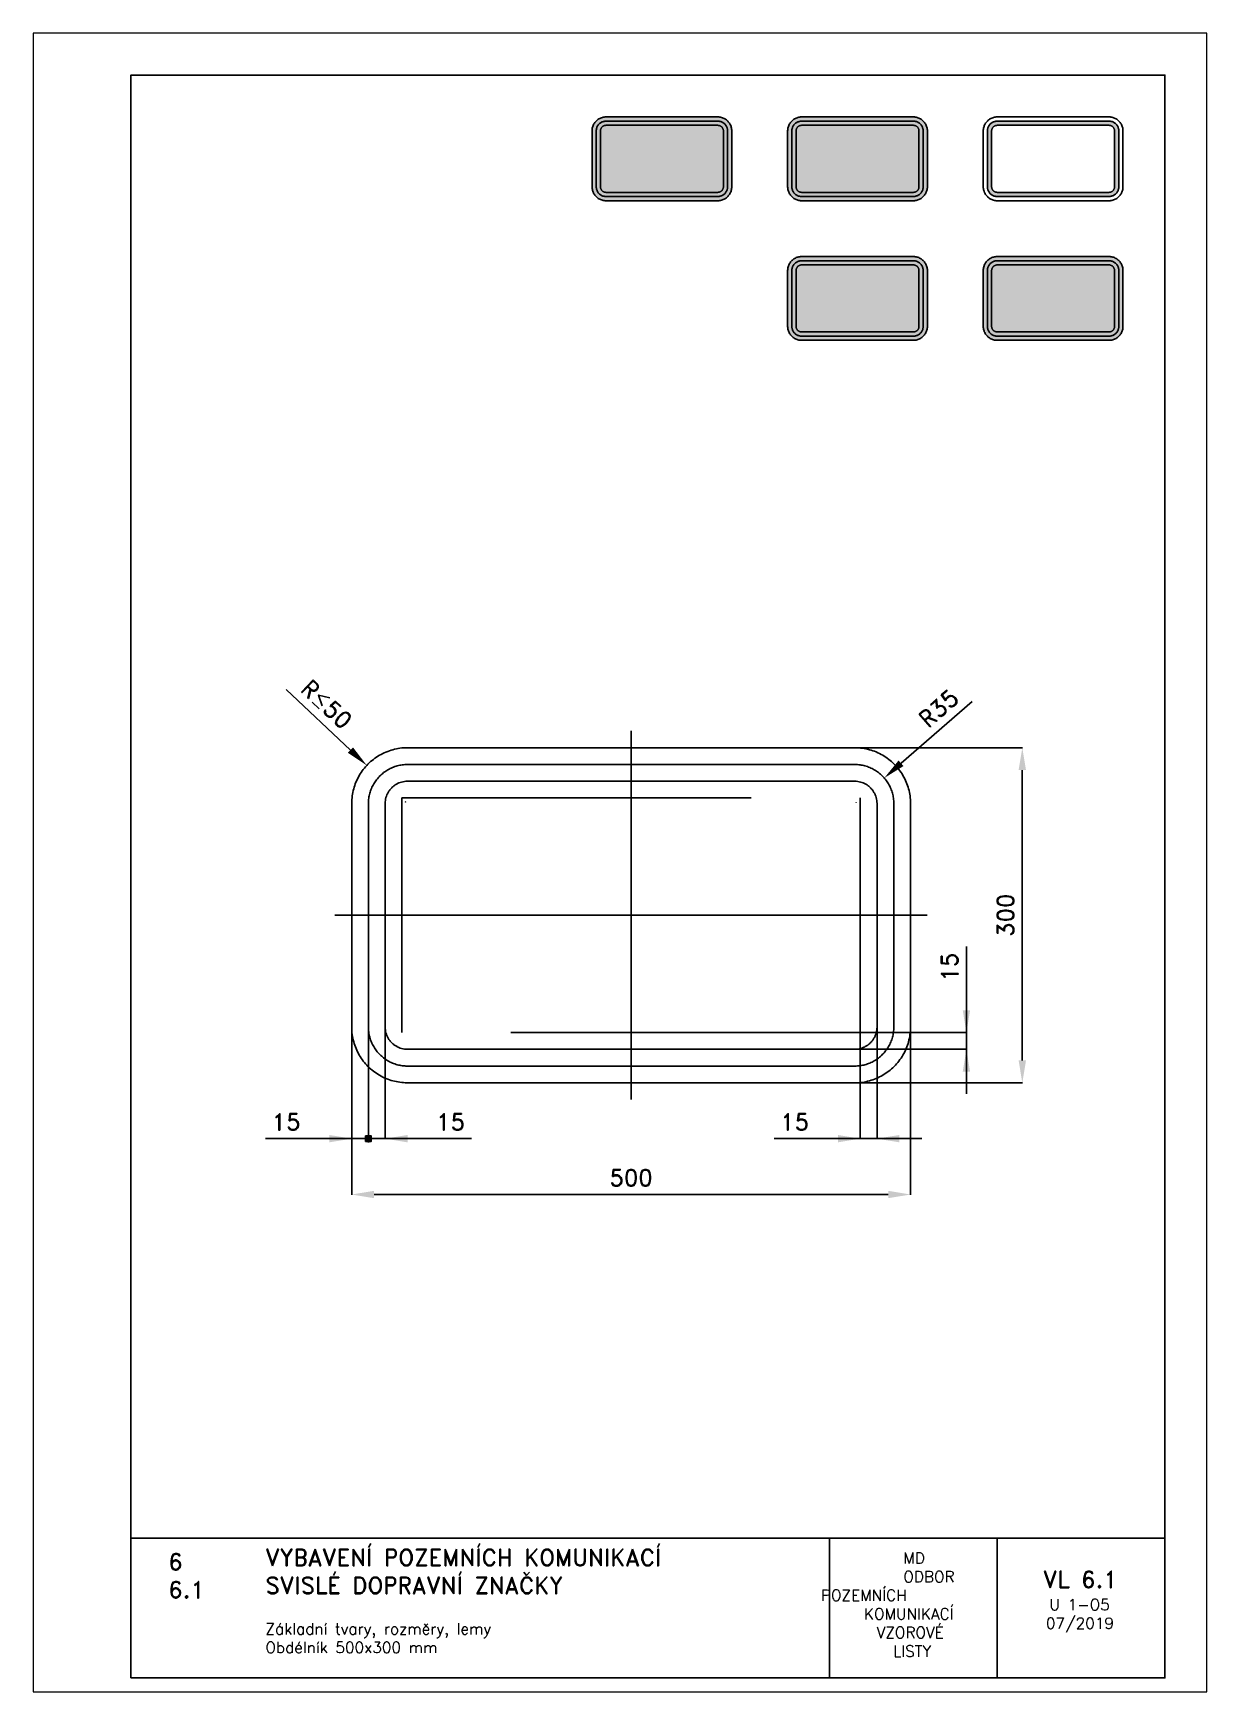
# Paper-space layout 'U 1-O5-Obdélník (500x300)' of a CAD drawing. Header units: millimetres. Extents: x 0 to 210, y 0 to 297.
# The model-space entities are those that its viewports show. They can reach past a viewport. Long polylines and large blocks are cut down to what shows.
import ezdxf

# ---------------------------------------------------------------- set-up
doc = ezdxf.new("R2010")
doc.units = ezdxf.units.MM
doc.header["$LTSCALE"] = 5
doc.linetypes.add('ČERCHOVANÁX2', pattern=[2, 1, -0.5, 0, -0.5])
doc.linetypes.add('ČÁRKOVANÁX2', pattern=[1.5, 1, -0.5])
for name, color, linetype in [('Kóty', 2, 'Continuous'), ('Rozpiska', 7, 'Continuous'), ('Značka', 7, 'Continuous')]:
    doc.layers.add(name, color=color, linetype=linetype)
doc.layers.add('Rámeček', color=6, linetype='Continuous', plot=False)
doc.styles.get("Standard").update_dxf_attribs({"font": 'romand.shx', "height": 15})
doc.dimstyles.get("Standard").update_dxf_attribs({"dimtxt": 15, "dimasz": 20, "dimexe": 0.18, "dimexo": 0.0625, "dimgap": 7.5, "dimtad": 1, "dimdec": 0, "dimzin": 0, "dimdsep": 46, "dimtxsty": 'Standard', "dimcen": 0.09, "dimadec": 0, "dimazin": 0, "dimtfac": 1, "dimtdec": 0, "dimtofl": 0, "dimtmove": 0, "dimatfit": 3, "dimfxl": 1, "dimtolj": 1, "dimtzin": 0, "dimarcsym": 0})

psp = doc.layouts.new('U 1-O5-Obdélník (500x300)')

# ---------------------------------------------------------------- texts
at = {"layer": 'Rozpiska', "color": 7, "attachment_point": 1}
for s, width, insert, char_height in [('6', 149.0422, (24.17, 24.77), 3), ('{\\C6;VYBAVENÍ POZEMNÍCH KOMUNIKACÍ\\P}SVISLÉ DOPRAVNÍ ZNAČKY{\\H1.34524x; }', 149.0422, (41.56, 25.56), 3), ('\\pi14.7414;{\\C6;MD\\P\\pi2.36044;}ODBOR POZEMNÍCH{\\H1.57143x; }\\P\\pi7.69378;KOMUNIKACÍ{\\H1.5x; }\\P\\pi9.97949;{\\C6;VZOROVÉ\\H1.47619x; \\H0.67742x;\\P\\pi12.93187;LISTY\\H1.26984x; }', 33.1018, (140.95, 24.95), 2), ('\\pi1.03113;{\\H1.5x;\\C6;VL 6.1\\P\\pi2.17396;\\H0.66667x;U 1-O5\\H1.66666x; \\H0.6x;\\P\\pi1.5549;07/2019\\H1.80159x; }', 16.0623, (179.66, 21.61), 2), ('6.1', 149.0422, (24.17, 19.78), 3), ('{\\C6;Základní tvary, rozměry, lemy\\P}Obdélník 500x300 mm{\\H1.83333x; }', 149.0422, (41.56, 12.29), 2)]:
    psp.add_mtext_dynamic_manual_height_columns(s, width=width, gutter_width=100, heights=[0], dxfattribs=dict(at, insert=insert, char_height=char_height))

msp = doc.modelspace()

# ---------------------------------------------------------------- texts
at = {"layer": 'Kóty', "char_height": 15, "attachment_point": 5}
for s, insert, rotation in [('\\A1;R{\\A0;≤}50', (-22.4, 338.9), 316.6675), ('\\A1;15', (535, 103.6), 90)]:
    msp.add_mtext(s, dxfattribs=dict(at, insert=insert, rotation=rotation))
for insert in [(-58.6, -35), (88.6, -35), (396.4, -35)]:
    msp.add_mtext('\\A1;15', dxfattribs=dict(at, insert=insert))

# ---------------------------------------------------------------- blocks, each defined once
blk = doc.blocks.new('*D0')
at = {"layer": 'Defpoints', "color": 0, "transparency": 16777216}
for p in [(0, 50), (500, 50), (0, -100)]:
    blk.add_point(p, dxfattribs=at)
at = {"layer": 'Kóty', "color": 0, "lineweight": -2, "transparency": 16777216}
for p, q in [((0, 49.9), (0, -100.2)), ((500, 49.9), (500, -100.2)), ((480, -100), (20, -100))]:
    blk.add_line(p, q, dxfattribs=at)
at = {"layer": 'Kóty', "color": 0, "transparency": 16777216}
for points in [[(20, -96.7), (20, -103.3), (0, -100)], [(480, -96.7), (480, -103.3), (500, -100)]]:
    blk.add_solid(points, dxfattribs=at)
at = {"layer": 'Kóty', "color": 0, "transparency": 16777216, "insert": (250, -85), "char_height": 15, "attachment_point": 5}
blk.add_mtext('\\A1;500', dxfattribs=at)
blk = doc.blocks.new('*D1')
at = {"layer": 'Defpoints', "color": 0, "transparency": 16777216}
for p in [(450, 300), (600, 300), (450, 0)]:
    blk.add_point(p, dxfattribs=at)
at = {"layer": 'Kóty', "color": 0, "lineweight": -2, "transparency": 16777216}
for p, q in [((450.1, 300), (600.2, 300)), ((600, 20), (600, 280)), ((450.1, 0), (600.2, 0))]:
    blk.add_line(p, q, dxfattribs=at)
at = {"layer": 'Kóty', "color": 0, "transparency": 16777216}
for points in [[(596.7, 280), (603.3, 280), (600, 300)], [(596.7, 20), (603.3, 20), (600, 0)]]:
    blk.add_solid(points, dxfattribs=at)
at = {"layer": 'Kóty', "color": 0, "transparency": 16777216, "insert": (585, 150), "char_height": 15, "attachment_point": 5, "rotation": 90}
blk.add_mtext('\\A1;300', dxfattribs=at)
blk = doc.blocks.new('*D2')
at = {"layer": 'Defpoints', "color": 0, "transparency": 16777216}
for p in [(476.5, 272.9), (451.5, 251.1)]:
    blk.add_point(p, dxfattribs=at)
at = {"layer": 'Kóty', "color": 0, "lineweight": -2, "transparency": 16777216}
for p, q in [((555, 341.4), (491.5, 286.1)), ((451.4, 251.1), (451.5, 251.1)), ((451.5, 251), (451.5, 251.2))]:
    blk.add_line(p, q, dxfattribs=at)
at = {"layer": 'Kóty', "color": 0, "transparency": 16777216}
blk.add_solid([(489.3, 288.6), (493.7, 283.6), (476.5, 272.9)], dxfattribs=at)
at = {"layer": 'Kóty', "color": 0, "transparency": 16777216, "insert": (525.2, 335.3), "char_height": 15, "attachment_point": 5, "rotation": 41.0948}
blk.add_mtext('\\A1;R35', dxfattribs=at)

# ---------------------------------------------------------------- dimensions: what is measured, and where the dimension line sits
at = {"layer": 'Kóty'}
dim = msp.add_radius_dim(center=(451.5, 251.1), mpoint=(476.5, 272.9), text='R35', dimstyle='Standard', dxfattribs=at)
dim.commit()
dim.dimension.update_dxf_attribs({"geometry": '*D2', "text_midpoint": (535, 324), "dimtype": 164})
dim = msp.add_linear_dim(base=(600, 300), p1=(450, 0), p2=(450, 300), angle=90, dimstyle='Standard', dxfattribs=at)
dim.commit()
dim.dimension.update_dxf_attribs({"geometry": '*D1', "text_midpoint": (585, 150)})
dim = msp.add_linear_dim(base=(0, -100), p1=(500, 50), p2=(0, 50), dimstyle='Standard', dxfattribs=at)
dim.commit()
dim.dimension.update_dxf_attribs({"geometry": '*D0', "text_midpoint": (250, -85)})

# ---------------------------------------------------------------- hatches: boundary and pattern name
at = {"layer": 'Kóty'}
h = msp.add_hatch(color=256, dxfattribs=at)
h.dxf.hatch_style = 1
h.paths.add_polyline_path([(12.5, -52.5), (17.5, -52.5), (17.5, -47.5), (12.5, -47.5)])

# ---------------------------------------------------------------- linework, layer by layer
for p, q in [((-58.6, 352.2), (-1.1, 297.9)), ((48, 251.5), (48.1, 251.5)), ((48.1, 251.4), (48.1, 251.6)), ((550, 122.1), (550, -10)), ((550, 65), (550, 122.1)), ((0, 49.9), (0, -50.2)), ((15, 49.9), (15, -53.5)), ((15, 49.9), (15, -53.5)), ((15, 49.9), (15, -53.5)), ((15, 49.9), (15, -53.5)), ((30, 49.9), (30, -50.2)), ((455, 44.9), (455, -50.2)), ((455.1, 45), (550.2, 45)), ((470, 49.9), (470, -50.2)), ((450.1, 30), (550.2, 30)), ((107.1, -50), (-77.1, -50)), ((50, -50), (107.1, -50)), ((377.9, -50), (510, -50)), ((435, -50), (377.9, -50))]:
    msp.add_line(p, q, dxfattribs=at)
msp.add_lwpolyline([(12.5, -52.5), (17.5, -52.5), (17.5, -47.5), (12.5, -47.5)], close=True, dxfattribs=at)
for points in [[(1.2, 300.3), (-3.4, 295.5), (13.5, 284.2)], [(546.7, 65), (553.3, 65), (550, 45)], [(546.7, 10), (553.3, 10), (550, 30)], [(-20, -46.7), (-20, -53.3), (0, -50)], [(50, -46.7), (50, -53.3), (30, -50)], [(435, -46.7), (435, -53.3), (455, -50)], [(490, -46.7), (490, -53.3), (470, -50)]]:
    msp.add_solid(points, dxfattribs=at)
at = {"layer": 'Značka', "color": 6, "linetype": 'ČERCHOVANÁX2', "lineweight": 25, "ltscale": 5}
for p, q in [((250, 315), (250, -15)), ((515, 150), (-15, 150))]:
    msp.add_line(p, q, dxfattribs=at)
at = {"layer": 'Značka', "color": 5}
for points in [[(50, 0), (49.8, 0), (49.6, 0, -0.03218), (43.2, 0.5, -0.035443), (36.8, 1.8, -0.036267), (30.7, 3.8, -0.03442), (24.9, 6.8, -0.033722), (19.5, 10.4, -0.034085), (14.6, 14.6, -0.034209), (10.4, 19.5, -0.034229), (6.8, 24.9, -0.034044), (3.9, 30.7, -0.033412), (1.8, 36.8, -0.034127), (0.4, 43.2, -0.036745), (0, 49.6), (0, 49.8), (0, 50), (0, 250), (0, 250.2), (0, 250.4, -0.03218), (0.5, 256.8, -0.035443), (1.8, 263.2, -0.036267), (3.8, 269.3, -0.034422), (6.8, 275.1, -0.033722), (10.4, 280.5, -0.034087), (14.6, 285.4, -0.034208), (19.5, 289.6, -0.034231), (24.9, 293.2, -0.034039), (30.7, 296.1, -0.033412), (36.8, 298.2, -0.034124), (43.2, 299.6, -0.036741), (49.6, 300), (49.8, 300), (50, 300), (450, 300), (450.2, 300), (450.4, 300, -0.032179), (456.8, 299.5, -0.035442), (463.2, 298.2, -0.036264), (469.3, 296.2, -0.034416), (475.1, 293.2, -0.033719), (480.5, 289.6, -0.034088), (485.4, 285.4, -0.034205), (489.6, 280.5, -0.034231), (493.2, 275.1, -0.034041), (496.1, 269.3, -0.033413), (498.2, 263.2, -0.034124), (499.6, 256.8, -0.036741), (500, 250.4), (500, 250.2), (500, 250), (500, 50), (500, 49.8), (500, 49.6, -0.032179), (499.5, 43.2, -0.035442), (498.2, 36.8, -0.036264), (496.2, 30.7, -0.034415), (493.2, 24.9, -0.033719), (489.6, 19.5, -0.034086), (485.4, 14.6, -0.034205), (480.5, 10.4, -0.03423), (475.1, 6.8, -0.034046), (469.3, 3.9, -0.033413), (463.2, 1.8, -0.034127), (456.8, 0.4, -0.036745), (450.4, 0), (450.2, 0), (450, 0), (50, 0)], [(50, 15), (49.9, 15), (49.7, 15, -0.03218), (45.2, 15.3, -0.035443), (40.8, 16.2, -0.036267), (36.5, 17.7, -0.034421), (32.4, 19.7, -0.033721), (28.6, 22.3, -0.034085), (25.3, 25.3, -0.034209), (22.2, 28.6, -0.034229), (19.7, 32.4, -0.034044), (17.7, 36.5, -0.033412), (16.2, 40.8, -0.034127), (15.3, 45.2, -0.036745), (15, 49.7), (15, 49.9), (15, 50), (15, 250), (15, 250.1), (15, 250.3, -0.032181), (15.3, 254.8, -0.035442), (16.2, 259.2, -0.036269), (17.7, 263.5, -0.034425), (19.7, 267.6, -0.033726), (22.3, 271.4, -0.03408), (25.3, 274.7, -0.034207), (28.6, 277.8, -0.03422), (32.4, 280.3, -0.034045), (36.5, 282.3, -0.03341), (40.8, 283.8, -0.034129), (45.2, 284.7, -0.036744), (49.7, 285), (49.9, 285), (50, 285), (450, 285), (450.1, 285), (450.3, 285, -0.032179), (454.8, 284.7, -0.035441), (459.2, 283.8, -0.036271), (463.5, 282.3, -0.034422), (467.6, 280.3, -0.033719), (471.4, 277.7, -0.034074), (474.7, 274.7, -0.034205), (477.8, 271.4, -0.034219), (480.3, 267.6, -0.034043), (482.3, 263.5, -0.033408), (483.8, 259.2, -0.03413), (484.7, 254.8, -0.036744), (485, 250.3), (485, 250.1), (485, 250), (485, 50), (485, 49.9), (485, 49.7, -0.032179), (484.7, 45.2, -0.035442), (483.8, 40.8, -0.036269), (482.3, 36.5, -0.034418), (480.3, 32.4, -0.033714), (477.7, 28.6, -0.034079), (474.7, 25.3, -0.034207), (471.4, 22.2, -0.034228), (467.6, 19.7, -0.034043), (463.5, 17.7, -0.03341), (459.2, 16.2, -0.034128), (454.8, 15.3, -0.036745), (450.3, 15), (450.1, 15), (450, 15), (50, 15)], [(50, 30), (450, 30), (450.1, 30), (450.2, 30, 0.032179), (452.7, 30.2, 0.035444), (455.3, 30.7, 0.036265), (457.7, 31.5, 0.034417), (460, 32.7, 0.033718), (462.2, 34.1, 0.03408), (464.1, 35.9, 0.034213), (465.9, 37.8, 0.034222), (467.3, 40, 0.034048), (468.5, 42.3, 0.033405), (469.3, 44.7, 0.034129), (469.8, 47.3, 0.036741), (470, 49.8), (470, 49.9), (470, 50), (470, 250), (470, 250.1), (470, 250.2, 0.032179), (469.8, 252.7, 0.035443), (469.3, 255.3, 0.036259), (468.5, 257.7, 0.034409), (467.3, 260, 0.033719), (465.9, 262.2, 0.034073), (464.1, 264.1, 0.034214), (462.2, 265.9, 0.034226), (460, 267.3, 0.03405), (457.7, 268.5, 0.033407), (455.3, 269.3, 0.034128), (452.7, 269.8, 0.036741), (450.2, 270), (450.1, 270), (450, 270), (50, 270), (49.9, 270), (49.8, 270, 0.032179), (47.3, 269.8, 0.035442), (44.7, 269.3, 0.036259), (42.3, 268.5, 0.034414), (40, 267.3, 0.03372), (37.8, 265.9, 0.034079), (35.9, 264.1, 0.03421), (34.1, 262.2, 0.034232), (32.7, 260, 0.034046), (31.5, 257.7, 0.033413), (30.7, 255.3, 0.034126), (30.2, 252.7, 0.036744), (30, 250.2), (30, 250.1), (30, 250), (30, 50), (30, 49.9), (30, 49.8, 0.032179), (30.2, 47.3, 0.035443), (30.7, 44.7, 0.036265), (31.5, 42.3, 0.034421), (32.7, 40, 0.033719), (34.1, 37.8, 0.034086), (35.9, 35.9, 0.034208), (37.8, 34.1, 0.034229), (40, 32.7, 0.034044), (42.3, 31.5, 0.033412), (44.7, 30.7, 0.034128), (47.3, 30.2, 0.036744), (49.8, 30), (49.9, 30), (50, 30)]]:
    msp.add_lwpolyline(points, format="xyb", dxfattribs=at)
at = {"layer": 'Značka', "color": 7, "linetype": 'ČÁRKOVANÁX2', "ltscale": 2.5}
msp.add_lwpolyline([(45, 45), (45, 255), (455, 255), (455, 45), (45, 45)], dxfattribs=at)

msp.set_redraw_order([(e.dxf.handle, doc.entitydb.next_handle()) for e in msp.query("TEXT MTEXT ATTDEF DIMENSION ARC_DIMENSION")])  # texts and dimensions are drawn at this point

# ---------------------------------------------------------------- hatches: boundary and pattern name
at = {"layer": 'Značka'}
h = psp.add_hatch(color=50, dxfattribs=at)
h.dxf.hatch_style = 1
edge = h.paths.add_edge_path()
edge.add_line((102.5, 267), (102.49, 267))
edge.add_line((102.49, 267), (102.48, 267))
edge.add_arc((102.49, 269.52), 2.52, 262.3068, 269.6794, ccw=False)
edge.add_arc((102.46, 269.29), 2.29, 254.2021, 262.3216, ccw=False)
edge.add_arc((102.4, 269.25), 2.24, 247.1659, 255.474, ccw=False)
edge.add_arc((102.45, 269.36), 2.36, 239.2881, 247.1736, ccw=False)
edge.add_arc((102.44, 269.42), 2.4, 232.4423, 240.1678, ccw=False)
edge.add_arc((102.42, 269.4), 2.38, 224.6391, 232.4477, ccw=False)
edge.add_arc((102.4, 269.42), 2.37, 217.5711, 225.4081, ccw=False)
edge.add_arc((102.39, 269.42), 2.37, 209.7393, 217.581, ccw=False)
edge.add_arc((102.39, 269.45), 2.38, 202.6893, 210.4886, ccw=False)
edge.add_arc((102.43, 269.47), 2.43, 195.0382, 202.6929, ccw=False)
edge.add_arc((102.38, 269.49), 2.38, 188.0097, 195.828, ccw=False)
edge.add_arc((102.2, 269.47), 2.2, 179.6098, 188.0273, ccw=False)
edge.add_line((100, 269.48), (100, 269.49))
edge.add_line((100, 269.49), (100, 269.5))
edge.add_line((100, 269.5), (100, 279.5))
edge.add_line((100, 279.5), (100, 279.51))
edge.add_line((100, 279.51), (100, 279.52))
edge.add_arc((102.52, 279.51), 2.52, 172.3067, 179.6793, ccw=False)
edge.add_arc((102.29, 279.54), 2.29, 164.2025, 172.322, ccw=False)
edge.add_arc((102.25, 279.6), 2.24, 157.1665, 165.4746, ccw=False)
edge.add_arc((102.36, 279.55), 2.35, 149.2848, 157.1705, ccw=False)
edge.add_arc((102.42, 279.56), 2.4, 142.4432, 150.1688, ccw=False)
edge.add_arc((102.4, 279.58), 2.38, 134.6377, 142.4468, ccw=False)
edge.add_arc((102.42, 279.6), 2.37, 127.5765, 135.4132, ccw=False)
edge.add_arc((102.42, 279.61), 2.37, 119.7376, 127.5797, ccw=False)
edge.add_arc((102.45, 279.61), 2.38, 112.6909, 120.489, ccw=False)
edge.add_arc((102.47, 279.57), 2.43, 105.0358, 112.6903, ccw=False)
edge.add_arc((102.49, 279.62), 2.38, 98.0111, 105.8288, ccw=False)
edge.add_arc((102.47, 279.8), 2.2, 89.6039, 98.0205, ccw=False)
edge.add_line((102.48, 282), (102.49, 282))
edge.add_line((102.49, 282), (102.5, 282))
edge.add_line((102.5, 282), (122.5, 282))
edge.add_line((122.5, 282), (122.51, 282))
edge.add_line((122.51, 282), (122.52, 282))
edge.add_arc((122.51, 279.48), 2.52, 82.3089, 89.6813, ccw=False)
edge.add_arc((122.54, 279.71), 2.29, 74.2056, 82.3249, ccw=False)
edge.add_arc((122.6, 279.75), 2.24, 67.1624, 75.4698, ccw=False)
edge.add_arc((122.55, 279.64), 2.36, 59.2909, 67.1754, ccw=False)
edge.add_arc((122.56, 279.58), 2.4, 52.4376, 60.1626, ccw=False)
edge.add_arc((122.58, 279.6), 2.38, 44.6389, 52.4482, ccw=False)
edge.add_arc((122.6, 279.58), 2.37, 37.5774, 45.4135, ccw=False)
edge.add_arc((122.61, 279.58), 2.37, 29.7371, 37.5792, ccw=False)
edge.add_arc((122.61, 279.55), 2.38, 22.6935, 30.492, ccw=False)
edge.add_arc((122.57, 279.53), 2.43, 15.0353, 22.6902, ccw=False)
edge.add_arc((122.62, 279.51), 2.38, 8.0108, 15.8284, ccw=False)
edge.add_arc((122.8, 279.53), 2.2, -0.396, 8.0206, ccw=False)
edge.add_line((125, 279.52), (125, 279.51))
edge.add_line((125, 279.51), (125, 279.5))
edge.add_line((125, 279.5), (125, 269.5))
edge.add_line((125, 269.5), (125, 269.49))
edge.add_line((125, 269.49), (125, 269.48))
edge.add_arc((122.48, 269.49), 2.52, 352.3091, 359.6814, ccw=False)
edge.add_arc((122.71, 269.46), 2.29, 344.2053, 352.3245, ccw=False)
edge.add_arc((122.75, 269.4), 2.24, 337.1618, 345.4692, ccw=False)
edge.add_arc((122.64, 269.45), 2.36, 329.2943, 337.1785, ccw=False)
edge.add_arc((122.58, 269.44), 2.4, 322.4367, 330.1616, ccw=False)
edge.add_arc((122.6, 269.42), 2.38, 314.6403, 322.4492, ccw=False)
edge.add_arc((122.58, 269.4), 2.37, 307.572, 315.4083, ccw=False)
edge.add_arc((122.58, 269.39), 2.37, 299.7388, 307.5805, ccw=False)
edge.add_arc((122.55, 269.39), 2.38, 292.6919, 300.4916, ccw=False)
edge.add_arc((122.53, 269.43), 2.43, 285.0378, 292.6927, ccw=False)
edge.add_arc((122.51, 269.38), 2.38, 278.0093, 285.8276, ccw=False)
edge.add_arc((122.53, 269.2), 2.2, 269.6099, 278.0275, ccw=False)
edge.add_line((122.52, 267), (122.51, 267))
edge.add_line((122.51, 267), (122.5, 267))
edge.add_line((122.5, 267), (102.5, 267))
h = psp.add_hatch(color=249, dxfattribs=at)
h.dxf.hatch_style = 1
edge = h.paths.add_edge_path()
edge.add_line((102.5, 267.75), (102.49, 267.75))
edge.add_line((102.49, 267.75), (102.49, 267.75))
edge.add_arc((102.5, 269.51), 1.76, 262.3076, 269.6803, ccw=False)
edge.add_arc((102.47, 269.35), 1.6, 254.2015, 262.3211, ccw=False)
edge.add_arc((102.43, 269.33), 1.56, 247.1664, 255.4746, ccw=False)
edge.add_arc((102.46, 269.4), 1.65, 239.2876, 247.1731, ccw=False)
edge.add_arc((102.46, 269.45), 1.68, 232.442, 240.1674, ccw=False)
edge.add_arc((102.45, 269.43), 1.66, 224.6391, 232.4478, ccw=False)
edge.add_arc((102.43, 269.44), 1.66, 217.5713, 225.4084, ccw=False)
edge.add_arc((102.43, 269.44), 1.66, 209.7392, 217.5807, ccw=False)
edge.add_arc((102.42, 269.47), 1.67, 202.6891, 210.4885, ccw=False)
edge.add_arc((102.45, 269.48), 1.7, 195.0383, 202.6928, ccw=False)
edge.add_arc((102.41, 269.49), 1.67, 188.0095, 195.8278, ccw=False)
edge.add_arc((102.29, 269.48), 1.54, 179.6098, 188.0273, ccw=False)
edge.add_line((100.75, 269.49), (100.75, 269.49))
edge.add_line((100.75, 269.49), (100.75, 269.5))
edge.add_line((100.75, 269.5), (100.75, 279.5))
edge.add_line((100.75, 279.5), (100.75, 279.51))
edge.add_line((100.75, 279.51), (100.75, 279.51))
edge.add_arc((102.51, 279.5), 1.76, 172.3073, 179.68, ccw=False)
edge.add_arc((102.35, 279.53), 1.6, 164.2032, 172.3225, ccw=False)
edge.add_arc((102.33, 279.57), 1.56, 157.1658, 165.4744, ccw=False)
edge.add_arc((102.4, 279.54), 1.65, 149.2838, 157.1702, ccw=False)
edge.add_arc((102.45, 279.54), 1.68, 142.44, 150.1665, ccw=False)
edge.add_arc((102.43, 279.55), 1.66, 134.6463, 142.4539, ccw=False)
edge.add_arc((102.44, 279.57), 1.66, 127.5725, 135.4091, ccw=False)
edge.add_arc((102.44, 279.57), 1.66, 119.736, 127.5755, ccw=False)
edge.add_arc((102.47, 279.58), 1.67, 112.6913, 120.4908, ccw=False)
edge.add_arc((102.48, 279.55), 1.7, 105.0421, 112.6962, ccw=False)
edge.add_arc((102.49, 279.59), 1.67, 97.9981, 105.8169, ccw=False)
edge.add_arc((102.48, 279.71), 1.54, 89.6162, 98.0335, ccw=False)
edge.add_line((102.49, 281.25), (102.49, 281.25))
edge.add_line((102.49, 281.25), (102.5, 281.25))
edge.add_line((102.5, 281.25), (122.5, 281.25))
edge.add_line((122.5, 281.25), (122.51, 281.25))
edge.add_line((122.51, 281.25), (122.51, 281.25))
edge.add_arc((122.5, 279.49), 1.76, 82.3011, 89.6736, ccw=False)
edge.add_arc((122.53, 279.65), 1.6, 74.2145, 82.3334, ccw=False)
edge.add_arc((122.57, 279.67), 1.56, 67.1548, 75.4638, ccw=False)
edge.add_arc((122.54, 279.6), 1.65, 59.2886, 67.1744, ccw=False)
edge.add_arc((122.54, 279.55), 1.68, 52.444, 60.1689, ccw=False)
edge.add_arc((122.55, 279.57), 1.67, 44.647, 52.4533, ccw=False)
edge.add_arc((122.57, 279.56), 1.66, 37.5686, 45.4047, ccw=False)
edge.add_arc((122.57, 279.56), 1.66, 29.7353, 37.5747, ccw=False)
edge.add_arc((122.58, 279.53), 1.67, 22.6937, 30.4929, ccw=False)
edge.add_arc((122.55, 279.52), 1.7, 15.0435, 22.6972, ccw=False)
edge.add_arc((122.59, 279.51), 1.67, 7.9967, 15.8157, ccw=False)
edge.add_arc((122.71, 279.52), 1.54, -0.3837, 8.0337, ccw=False)
edge.add_line((124.25, 279.51), (124.25, 279.51))
edge.add_line((124.25, 279.51), (124.25, 279.5))
edge.add_line((124.25, 279.5), (124.25, 269.5))
edge.add_line((124.25, 269.5), (124.25, 269.49))
edge.add_line((124.25, 269.49), (124.25, 269.49))
edge.add_arc((122.49, 269.5), 1.76, 352.3014, 359.6738, ccw=False)
edge.add_arc((122.65, 269.47), 1.6, 344.2128, 352.3321, ccw=False)
edge.add_arc((122.67, 269.43), 1.56, 337.1554, 345.464, ccw=False)
edge.add_arc((122.6, 269.46), 1.65, 329.2925, 337.1773, ccw=False)
edge.add_arc((122.55, 269.46), 1.68, 322.446, 330.1697, ccw=False)
edge.add_arc((122.57, 269.45), 1.66, 314.6397, 322.4471, ccw=False)
edge.add_arc((122.56, 269.43), 1.66, 307.5674, 315.404, ccw=False)
edge.add_arc((122.56, 269.43), 1.66, 299.7385, 307.5799, ccw=False)
edge.add_arc((122.53, 269.42), 1.67, 292.6915, 300.4906, ccw=False)
edge.add_arc((122.52, 269.45), 1.7, 285.0397, 292.6938, ccw=False)
edge.add_arc((122.51, 269.41), 1.67, 278.0081, 285.8266, ccw=False)
edge.add_arc((122.52, 269.29), 1.54, 269.61, 278.0274, ccw=False)
edge.add_line((122.51, 267.75), (122.51, 267.75))
edge.add_line((122.51, 267.75), (122.5, 267.75))
edge.add_line((122.5, 267.75), (102.5, 267.75))
edge = h.paths.add_edge_path(flags=16)
edge.add_line((102.5, 268.5), (122.5, 268.5))
edge.add_line((122.5, 268.5), (122.5, 268.5))
edge.add_line((122.5, 268.5), (122.51, 268.5))
edge.add_arc((122.5, 269.51), 1.01, 270.3199, 277.6924)
edge.add_arc((122.51, 269.42), 0.915, 277.6837, 285.8035)
edge.add_arc((122.54, 269.4), 0.894, 284.5195, 292.8272)
edge.add_arc((122.52, 269.45), 0.942, 292.8324, 300.717)
edge.add_arc((122.52, 269.47), 0.962, 299.8272, 307.5518)
edge.add_arc((122.53, 269.46), 0.951, 307.5573, 315.3648)
edge.add_arc((122.54, 269.47), 0.948, 314.5823, 322.4202)
edge.add_arc((122.54, 269.47), 0.947, 322.4328, 330.273)
edge.add_arc((122.54, 269.48), 0.952, 329.5062, 337.3063)
edge.add_arc((122.53, 269.49), 0.971, 337.31, 344.963)
edge.add_arc((122.55, 269.5), 0.952, 344.1706, 351.9893)
edge.add_arc((122.62, 269.49), 0.881, 351.9795, 360.3961)
edge.add_line((123.5, 269.49), (123.5, 269.5))
edge.add_line((123.5, 269.5), (123.5, 269.5))
edge.add_line((123.5, 269.5), (123.5, 279.5))
edge.add_line((123.5, 279.5), (123.5, 279.5))
edge.add_line((123.5, 279.5), (123.5, 279.51))
edge.add_arc((122.49, 279.5), 1.01, 0.3222, 7.6946)
edge.add_arc((122.58, 279.51), 0.915, 7.6752, 15.7947)
edge.add_arc((122.6, 279.54), 0.895, 14.5265, 22.8329)
edge.add_arc((122.55, 279.52), 0.942, 22.8313, 30.7142)
edge.add_arc((122.53, 279.52), 0.962, 29.8215, 37.5464)
edge.add_arc((122.54, 279.53), 0.951, 37.5597, 45.3657)
edge.add_arc((122.53, 279.54), 0.948, 44.585, 52.4233)
edge.add_arc((122.53, 279.54), 0.947, 52.4324, 60.2734)
edge.add_arc((122.52, 279.54), 0.952, 59.5049, 67.3056)
edge.add_arc((122.51, 279.53), 0.971, 67.312, 74.9654)
edge.add_arc((122.5, 279.55), 0.952, 74.1703, 81.9887)
edge.add_arc((122.51, 279.62), 0.881, 81.979, 90.3958)
edge.add_line((122.51, 280.5), (122.5, 280.5))
edge.add_line((122.5, 280.5), (122.5, 280.5))
edge.add_line((122.5, 280.5), (102.5, 280.5))
edge.add_line((102.5, 280.5), (102.5, 280.5))
edge.add_line((102.5, 280.5), (102.49, 280.5))
edge.add_arc((102.5, 279.49), 1.01, 90.3229, 97.6953)
edge.add_arc((102.49, 279.58), 0.915, 97.6713, 105.7905)
edge.add_arc((102.46, 279.6), 0.894, 104.5314, 112.8378)
edge.add_arc((102.48, 279.55), 0.942, 112.8258, 120.7097)
edge.add_arc((102.48, 279.53), 0.961, 119.8275, 127.5527)
edge.add_arc((102.47, 279.54), 0.951, 127.5546, 135.362)
edge.add_arc((102.46, 279.53), 0.948, 134.5938, 142.4311)
edge.add_arc((102.46, 279.53), 0.947, 142.4188, 150.2612)
edge.add_arc((102.46, 279.52), 0.952, 149.5113, 157.3111)
edge.add_arc((102.47, 279.51), 0.971, 157.3091, 164.9641)
edge.add_arc((102.45, 279.5), 0.952, 164.1704, 171.9886)
edge.add_arc((102.38, 279.51), 0.881, 171.9721, 180.3895)
edge.add_line((101.5, 279.51), (101.5, 279.5))
edge.add_line((101.5, 279.5), (101.5, 279.5))
edge.add_line((101.5, 279.5), (101.5, 269.5))
edge.add_line((101.5, 269.5), (101.5, 269.5))
edge.add_line((101.5, 269.5), (101.5, 269.49))
edge.add_arc((102.51, 269.5), 1.01, 180.3207, 187.6931)
edge.add_arc((102.42, 269.49), 0.915, 187.6798, 195.7993)
edge.add_arc((102.4, 269.46), 0.894, 194.5245, 202.8321)
edge.add_arc((102.45, 269.48), 0.942, 202.8269, 210.7126)
edge.add_arc((102.47, 269.48), 0.962, 209.8331, 217.558)
edge.add_arc((102.46, 269.47), 0.951, 217.5522, 225.3611)
edge.add_arc((102.47, 269.46), 0.948, 224.5911, 232.428)
edge.add_arc((102.47, 269.46), 0.947, 232.4192, 240.2608)
edge.add_arc((102.48, 269.46), 0.952, 239.5126, 247.3118)
edge.add_arc((102.49, 269.47), 0.971, 247.3071, 254.9617)
edge.add_arc((102.5, 269.45), 0.952, 254.1707, 261.9892)
edge.add_arc((102.49, 269.38), 0.881, 261.9726, 270.3899)
edge.add_line((102.49, 268.5), (102.5, 268.5))
edge.add_line((102.5, 268.5), (102.5, 268.5))
h = psp.add_hatch(color=170, dxfattribs=at)
h.dxf.hatch_style = 1
edge = h.paths.add_edge_path()
edge.add_line((137.5, 267), (137.49, 267))
edge.add_line((137.49, 267), (137.48, 267))
edge.add_arc((137.49, 269.52), 2.52, 262.3068, 269.6794, ccw=False)
edge.add_arc((137.46, 269.29), 2.29, 254.2021, 262.3216, ccw=False)
edge.add_arc((137.4, 269.25), 2.24, 247.1659, 255.474, ccw=False)
edge.add_arc((137.45, 269.36), 2.36, 239.2881, 247.1736, ccw=False)
edge.add_arc((137.44, 269.42), 2.4, 232.4423, 240.1678, ccw=False)
edge.add_arc((137.42, 269.4), 2.38, 224.6391, 232.4477, ccw=False)
edge.add_arc((137.4, 269.42), 2.37, 217.5711, 225.4081, ccw=False)
edge.add_arc((137.39, 269.42), 2.37, 209.7393, 217.581, ccw=False)
edge.add_arc((137.39, 269.45), 2.38, 202.6893, 210.4886, ccw=False)
edge.add_arc((137.43, 269.47), 2.43, 195.0382, 202.6929, ccw=False)
edge.add_arc((137.38, 269.49), 2.38, 188.0097, 195.828, ccw=False)
edge.add_arc((137.2, 269.47), 2.2, 179.6098, 188.0273, ccw=False)
edge.add_line((135, 269.48), (135, 269.49))
edge.add_line((135, 269.49), (135, 269.5))
edge.add_line((135, 269.5), (135, 279.5))
edge.add_line((135, 279.5), (135, 279.51))
edge.add_line((135, 279.51), (135, 279.52))
edge.add_arc((137.52, 279.51), 2.52, 172.3067, 179.6793, ccw=False)
edge.add_arc((137.29, 279.54), 2.29, 164.2025, 172.322, ccw=False)
edge.add_arc((137.25, 279.6), 2.24, 157.1665, 165.4746, ccw=False)
edge.add_arc((137.36, 279.55), 2.35, 149.2848, 157.1705, ccw=False)
edge.add_arc((137.42, 279.56), 2.4, 142.4432, 150.1688, ccw=False)
edge.add_arc((137.4, 279.58), 2.38, 134.6377, 142.4468, ccw=False)
edge.add_arc((137.42, 279.6), 2.37, 127.5765, 135.4132, ccw=False)
edge.add_arc((137.42, 279.61), 2.37, 119.7376, 127.5797, ccw=False)
edge.add_arc((137.45, 279.61), 2.38, 112.6909, 120.489, ccw=False)
edge.add_arc((137.47, 279.57), 2.43, 105.0358, 112.6903, ccw=False)
edge.add_arc((137.49, 279.62), 2.38, 98.0111, 105.8288, ccw=False)
edge.add_arc((137.47, 279.8), 2.2, 89.6039, 98.0205, ccw=False)
edge.add_line((137.48, 282), (137.49, 282))
edge.add_line((137.49, 282), (137.5, 282))
edge.add_line((137.5, 282), (157.5, 282))
edge.add_line((157.5, 282), (157.51, 282))
edge.add_line((157.51, 282), (157.52, 282))
edge.add_arc((157.51, 279.48), 2.52, 82.3089, 89.6813, ccw=False)
edge.add_arc((157.54, 279.71), 2.29, 74.2056, 82.3249, ccw=False)
edge.add_arc((157.6, 279.75), 2.24, 67.1624, 75.4698, ccw=False)
edge.add_arc((157.55, 279.64), 2.36, 59.2909, 67.1754, ccw=False)
edge.add_arc((157.56, 279.58), 2.4, 52.4376, 60.1626, ccw=False)
edge.add_arc((157.58, 279.6), 2.38, 44.6389, 52.4482, ccw=False)
edge.add_arc((157.6, 279.58), 2.37, 37.5774, 45.4135, ccw=False)
edge.add_arc((157.61, 279.58), 2.37, 29.7371, 37.5792, ccw=False)
edge.add_arc((157.61, 279.55), 2.38, 22.6935, 30.492, ccw=False)
edge.add_arc((157.57, 279.53), 2.43, 15.0353, 22.6902, ccw=False)
edge.add_arc((157.62, 279.51), 2.38, 8.0108, 15.8284, ccw=False)
edge.add_arc((157.8, 279.53), 2.2, -0.396, 8.0206, ccw=False)
edge.add_line((160, 279.52), (160, 279.51))
edge.add_line((160, 279.51), (160, 279.5))
edge.add_line((160, 279.5), (160, 269.5))
edge.add_line((160, 269.5), (160, 269.49))
edge.add_line((160, 269.49), (160, 269.48))
edge.add_arc((157.48, 269.49), 2.52, 352.3091, 359.6814, ccw=False)
edge.add_arc((157.71, 269.46), 2.29, 344.2053, 352.3245, ccw=False)
edge.add_arc((157.75, 269.4), 2.24, 337.1618, 345.4692, ccw=False)
edge.add_arc((157.64, 269.45), 2.36, 329.2943, 337.1785, ccw=False)
edge.add_arc((157.58, 269.44), 2.4, 322.4367, 330.1616, ccw=False)
edge.add_arc((157.6, 269.42), 2.38, 314.6403, 322.4492, ccw=False)
edge.add_arc((157.58, 269.4), 2.37, 307.572, 315.4083, ccw=False)
edge.add_arc((157.58, 269.39), 2.37, 299.7388, 307.5805, ccw=False)
edge.add_arc((157.55, 269.39), 2.38, 292.6919, 300.4916, ccw=False)
edge.add_arc((157.53, 269.43), 2.43, 285.0378, 292.6927, ccw=False)
edge.add_arc((157.51, 269.38), 2.38, 278.0093, 285.8276, ccw=False)
edge.add_arc((157.53, 269.2), 2.2, 269.6099, 278.0275, ccw=False)
edge.add_line((157.52, 267), (157.51, 267))
edge.add_line((157.51, 267), (157.5, 267))
edge.add_line((157.5, 267), (137.5, 267))
h = psp.add_hatch(color=255, dxfattribs=at)
h.dxf.hatch_style = 1
edge = h.paths.add_edge_path()
edge.add_line((137.5, 267.75), (137.49, 267.75))
edge.add_line((137.49, 267.75), (137.49, 267.75))
edge.add_arc((137.5, 269.51), 1.76, 262.3076, 269.6803, ccw=False)
edge.add_arc((137.47, 269.35), 1.6, 254.2015, 262.3211, ccw=False)
edge.add_arc((137.43, 269.33), 1.56, 247.1664, 255.4746, ccw=False)
edge.add_arc((137.46, 269.4), 1.65, 239.2876, 247.1731, ccw=False)
edge.add_arc((137.46, 269.45), 1.68, 232.442, 240.1674, ccw=False)
edge.add_arc((137.45, 269.43), 1.66, 224.6391, 232.4478, ccw=False)
edge.add_arc((137.43, 269.44), 1.66, 217.5713, 225.4084, ccw=False)
edge.add_arc((137.43, 269.44), 1.66, 209.7392, 217.5807, ccw=False)
edge.add_arc((137.42, 269.47), 1.67, 202.6891, 210.4885, ccw=False)
edge.add_arc((137.45, 269.48), 1.7, 195.0383, 202.6928, ccw=False)
edge.add_arc((137.41, 269.49), 1.67, 188.0095, 195.8278, ccw=False)
edge.add_arc((137.29, 269.48), 1.54, 179.6098, 188.0273, ccw=False)
edge.add_line((135.75, 269.49), (135.75, 269.49))
edge.add_line((135.75, 269.49), (135.75, 269.5))
edge.add_line((135.75, 269.5), (135.75, 279.5))
edge.add_line((135.75, 279.5), (135.75, 279.51))
edge.add_line((135.75, 279.51), (135.75, 279.51))
edge.add_arc((137.51, 279.5), 1.76, 172.3073, 179.68, ccw=False)
edge.add_arc((137.35, 279.53), 1.6, 164.2032, 172.3225, ccw=False)
edge.add_arc((137.33, 279.57), 1.56, 157.1658, 165.4744, ccw=False)
edge.add_arc((137.4, 279.54), 1.65, 149.2838, 157.1702, ccw=False)
edge.add_arc((137.45, 279.54), 1.68, 142.44, 150.1665, ccw=False)
edge.add_arc((137.43, 279.55), 1.66, 134.6463, 142.4539, ccw=False)
edge.add_arc((137.44, 279.57), 1.66, 127.5725, 135.4091, ccw=False)
edge.add_arc((137.44, 279.57), 1.66, 119.736, 127.5755, ccw=False)
edge.add_arc((137.47, 279.58), 1.67, 112.6913, 120.4908, ccw=False)
edge.add_arc((137.48, 279.55), 1.7, 105.0421, 112.6962, ccw=False)
edge.add_arc((137.49, 279.59), 1.67, 97.9981, 105.8169, ccw=False)
edge.add_arc((137.48, 279.71), 1.54, 89.6162, 98.0335, ccw=False)
edge.add_line((137.49, 281.25), (137.49, 281.25))
edge.add_line((137.49, 281.25), (137.5, 281.25))
edge.add_line((137.5, 281.25), (157.5, 281.25))
edge.add_line((157.5, 281.25), (157.51, 281.25))
edge.add_line((157.51, 281.25), (157.51, 281.25))
edge.add_arc((157.5, 279.49), 1.76, 82.3011, 89.6736, ccw=False)
edge.add_arc((157.53, 279.65), 1.6, 74.2145, 82.3334, ccw=False)
edge.add_arc((157.57, 279.67), 1.56, 67.1548, 75.4638, ccw=False)
edge.add_arc((157.54, 279.6), 1.65, 59.2886, 67.1744, ccw=False)
edge.add_arc((157.54, 279.55), 1.68, 52.444, 60.1689, ccw=False)
edge.add_arc((157.55, 279.57), 1.67, 44.647, 52.4533, ccw=False)
edge.add_arc((157.57, 279.56), 1.66, 37.5686, 45.4047, ccw=False)
edge.add_arc((157.57, 279.56), 1.66, 29.7353, 37.5747, ccw=False)
edge.add_arc((157.58, 279.53), 1.67, 22.6937, 30.4929, ccw=False)
edge.add_arc((157.55, 279.52), 1.7, 15.0435, 22.6972, ccw=False)
edge.add_arc((157.59, 279.51), 1.67, 7.9967, 15.8157, ccw=False)
edge.add_arc((157.71, 279.52), 1.54, -0.3837, 8.0337, ccw=False)
edge.add_line((159.25, 279.51), (159.25, 279.51))
edge.add_line((159.25, 279.51), (159.25, 279.5))
edge.add_line((159.25, 279.5), (159.25, 269.5))
edge.add_line((159.25, 269.5), (159.25, 269.49))
edge.add_line((159.25, 269.49), (159.25, 269.49))
edge.add_arc((157.49, 269.5), 1.76, 352.3014, 359.6738, ccw=False)
edge.add_arc((157.65, 269.47), 1.6, 344.2128, 352.3321, ccw=False)
edge.add_arc((157.67, 269.43), 1.56, 337.1554, 345.464, ccw=False)
edge.add_arc((157.6, 269.46), 1.65, 329.2925, 337.1773, ccw=False)
edge.add_arc((157.55, 269.46), 1.68, 322.446, 330.1697, ccw=False)
edge.add_arc((157.57, 269.45), 1.66, 314.6397, 322.4471, ccw=False)
edge.add_arc((157.56, 269.43), 1.66, 307.5674, 315.404, ccw=False)
edge.add_arc((157.56, 269.43), 1.66, 299.7385, 307.5799, ccw=False)
edge.add_arc((157.53, 269.42), 1.67, 292.6915, 300.4906, ccw=False)
edge.add_arc((157.52, 269.45), 1.7, 285.0397, 292.6938, ccw=False)
edge.add_arc((157.51, 269.41), 1.67, 278.0081, 285.8266, ccw=False)
edge.add_arc((157.52, 269.29), 1.54, 269.61, 278.0274, ccw=False)
edge.add_line((157.51, 267.75), (157.51, 267.75))
edge.add_line((157.51, 267.75), (157.5, 267.75))
edge.add_line((157.5, 267.75), (137.5, 267.75))
edge = h.paths.add_edge_path(flags=16)
edge.add_line((137.5, 268.5), (157.5, 268.5))
edge.add_line((157.5, 268.5), (157.5, 268.5))
edge.add_line((157.5, 268.5), (157.51, 268.5))
edge.add_arc((157.5, 269.51), 1.01, 270.3199, 277.6924)
edge.add_arc((157.51, 269.42), 0.915, 277.6837, 285.8035)
edge.add_arc((157.54, 269.4), 0.894, 284.5195, 292.8272)
edge.add_arc((157.52, 269.45), 0.942, 292.8324, 300.717)
edge.add_arc((157.52, 269.47), 0.962, 299.8272, 307.5518)
edge.add_arc((157.53, 269.46), 0.951, 307.5573, 315.3648)
edge.add_arc((157.54, 269.47), 0.948, 314.5823, 322.4202)
edge.add_arc((157.54, 269.47), 0.947, 322.4328, 330.273)
edge.add_arc((157.54, 269.48), 0.952, 329.5062, 337.3063)
edge.add_arc((157.53, 269.49), 0.971, 337.31, 344.963)
edge.add_arc((157.55, 269.5), 0.952, 344.1706, 351.9893)
edge.add_arc((157.62, 269.49), 0.881, 351.9795, 360.3961)
edge.add_line((158.5, 269.49), (158.5, 269.5))
edge.add_line((158.5, 269.5), (158.5, 269.5))
edge.add_line((158.5, 269.5), (158.5, 279.5))
edge.add_line((158.5, 279.5), (158.5, 279.5))
edge.add_line((158.5, 279.5), (158.5, 279.51))
edge.add_arc((157.49, 279.5), 1.01, 0.3222, 7.6946)
edge.add_arc((157.58, 279.51), 0.915, 7.6752, 15.7947)
edge.add_arc((157.6, 279.54), 0.895, 14.5265, 22.8329)
edge.add_arc((157.55, 279.52), 0.942, 22.8313, 30.7142)
edge.add_arc((157.53, 279.52), 0.962, 29.8215, 37.5464)
edge.add_arc((157.54, 279.53), 0.951, 37.5597, 45.3657)
edge.add_arc((157.53, 279.54), 0.948, 44.585, 52.4233)
edge.add_arc((157.53, 279.54), 0.947, 52.4324, 60.2734)
edge.add_arc((157.52, 279.54), 0.952, 59.5049, 67.3056)
edge.add_arc((157.51, 279.53), 0.971, 67.312, 74.9654)
edge.add_arc((157.5, 279.55), 0.952, 74.1703, 81.9887)
edge.add_arc((157.51, 279.62), 0.881, 81.979, 90.3958)
edge.add_line((157.51, 280.5), (157.5, 280.5))
edge.add_line((157.5, 280.5), (157.5, 280.5))
edge.add_line((157.5, 280.5), (137.5, 280.5))
edge.add_line((137.5, 280.5), (137.5, 280.5))
edge.add_line((137.5, 280.5), (137.49, 280.5))
edge.add_arc((137.5, 279.49), 1.01, 90.3229, 97.6953)
edge.add_arc((137.49, 279.58), 0.915, 97.6713, 105.7905)
edge.add_arc((137.46, 279.6), 0.894, 104.5314, 112.8378)
edge.add_arc((137.48, 279.55), 0.942, 112.8258, 120.7097)
edge.add_arc((137.48, 279.53), 0.961, 119.8275, 127.5527)
edge.add_arc((137.47, 279.54), 0.951, 127.5546, 135.362)
edge.add_arc((137.46, 279.53), 0.948, 134.5938, 142.4311)
edge.add_arc((137.46, 279.53), 0.947, 142.4188, 150.2612)
edge.add_arc((137.46, 279.52), 0.952, 149.5113, 157.3111)
edge.add_arc((137.47, 279.51), 0.971, 157.3091, 164.9641)
edge.add_arc((137.45, 279.5), 0.952, 164.1704, 171.9886)
edge.add_arc((137.38, 279.51), 0.881, 171.9721, 180.3895)
edge.add_line((136.5, 279.51), (136.5, 279.5))
edge.add_line((136.5, 279.5), (136.5, 279.5))
edge.add_line((136.5, 279.5), (136.5, 269.5))
edge.add_line((136.5, 269.5), (136.5, 269.5))
edge.add_line((136.5, 269.5), (136.5, 269.49))
edge.add_arc((137.51, 269.5), 1.01, 180.3207, 187.6931)
edge.add_arc((137.42, 269.49), 0.915, 187.6798, 195.7993)
edge.add_arc((137.4, 269.46), 0.894, 194.5245, 202.8321)
edge.add_arc((137.45, 269.48), 0.942, 202.8269, 210.7126)
edge.add_arc((137.47, 269.48), 0.962, 209.8331, 217.558)
edge.add_arc((137.46, 269.47), 0.951, 217.5522, 225.3611)
edge.add_arc((137.47, 269.46), 0.948, 224.5911, 232.428)
edge.add_arc((137.47, 269.46), 0.947, 232.4192, 240.2608)
edge.add_arc((137.48, 269.46), 0.952, 239.5126, 247.3118)
edge.add_arc((137.49, 269.47), 0.971, 247.3071, 254.9617)
edge.add_arc((137.5, 269.45), 0.952, 254.1707, 261.9892)
edge.add_arc((137.49, 269.38), 0.881, 261.9726, 270.3899)
edge.add_line((137.49, 268.5), (137.5, 268.5))
edge.add_line((137.5, 268.5), (137.5, 268.5))
h = psp.add_hatch(color=249, dxfattribs=at)
h.dxf.hatch_style = 1
edge = h.paths.add_edge_path()
edge.add_line((172.5, 267.75), (172.49, 267.75))
edge.add_line((172.49, 267.75), (172.49, 267.75))
edge.add_arc((172.5, 269.51), 1.76, 262.3076, 269.6803, ccw=False)
edge.add_arc((172.47, 269.35), 1.6, 254.2015, 262.3211, ccw=False)
edge.add_arc((172.43, 269.33), 1.56, 247.1664, 255.4746, ccw=False)
edge.add_arc((172.46, 269.4), 1.65, 239.2876, 247.1731, ccw=False)
edge.add_arc((172.46, 269.45), 1.68, 232.442, 240.1674, ccw=False)
edge.add_arc((172.45, 269.43), 1.66, 224.6391, 232.4478, ccw=False)
edge.add_arc((172.43, 269.44), 1.66, 217.5713, 225.4084, ccw=False)
edge.add_arc((172.43, 269.44), 1.66, 209.7392, 217.5807, ccw=False)
edge.add_arc((172.42, 269.47), 1.67, 202.6891, 210.4885, ccw=False)
edge.add_arc((172.45, 269.48), 1.7, 195.0383, 202.6928, ccw=False)
edge.add_arc((172.41, 269.49), 1.67, 188.0095, 195.8278, ccw=False)
edge.add_arc((172.29, 269.48), 1.54, 179.6098, 188.0273, ccw=False)
edge.add_line((170.75, 269.49), (170.75, 269.49))
edge.add_line((170.75, 269.49), (170.75, 269.5))
edge.add_line((170.75, 269.5), (170.75, 279.5))
edge.add_line((170.75, 279.5), (170.75, 279.51))
edge.add_line((170.75, 279.51), (170.75, 279.51))
edge.add_arc((172.51, 279.5), 1.76, 172.3073, 179.68, ccw=False)
edge.add_arc((172.35, 279.53), 1.6, 164.2032, 172.3225, ccw=False)
edge.add_arc((172.33, 279.57), 1.56, 157.1658, 165.4744, ccw=False)
edge.add_arc((172.4, 279.54), 1.65, 149.2838, 157.1702, ccw=False)
edge.add_arc((172.45, 279.54), 1.68, 142.44, 150.1665, ccw=False)
edge.add_arc((172.43, 279.55), 1.66, 134.6463, 142.4539, ccw=False)
edge.add_arc((172.44, 279.57), 1.66, 127.5725, 135.4091, ccw=False)
edge.add_arc((172.44, 279.57), 1.66, 119.736, 127.5755, ccw=False)
edge.add_arc((172.47, 279.58), 1.67, 112.6913, 120.4908, ccw=False)
edge.add_arc((172.48, 279.55), 1.7, 105.0421, 112.6962, ccw=False)
edge.add_arc((172.49, 279.59), 1.67, 97.9981, 105.8169, ccw=False)
edge.add_arc((172.48, 279.71), 1.54, 89.6162, 98.0335, ccw=False)
edge.add_line((172.49, 281.25), (172.49, 281.25))
edge.add_line((172.49, 281.25), (172.5, 281.25))
edge.add_line((172.5, 281.25), (192.5, 281.25))
edge.add_line((192.5, 281.25), (192.51, 281.25))
edge.add_line((192.51, 281.25), (192.51, 281.25))
edge.add_arc((192.5, 279.49), 1.76, 82.3011, 89.6736, ccw=False)
edge.add_arc((192.53, 279.65), 1.6, 74.2145, 82.3334, ccw=False)
edge.add_arc((192.57, 279.67), 1.56, 67.1548, 75.4638, ccw=False)
edge.add_arc((192.54, 279.6), 1.65, 59.2886, 67.1744, ccw=False)
edge.add_arc((192.54, 279.55), 1.68, 52.444, 60.1689, ccw=False)
edge.add_arc((192.55, 279.57), 1.67, 44.647, 52.4533, ccw=False)
edge.add_arc((192.57, 279.56), 1.66, 37.5686, 45.4047, ccw=False)
edge.add_arc((192.57, 279.56), 1.66, 29.7353, 37.5747, ccw=False)
edge.add_arc((192.58, 279.53), 1.67, 22.6937, 30.4929, ccw=False)
edge.add_arc((192.55, 279.52), 1.7, 15.0435, 22.6972, ccw=False)
edge.add_arc((192.59, 279.51), 1.67, 7.9967, 15.8157, ccw=False)
edge.add_arc((192.71, 279.52), 1.54, -0.3837, 8.0337, ccw=False)
edge.add_line((194.25, 279.51), (194.25, 279.51))
edge.add_line((194.25, 279.51), (194.25, 279.5))
edge.add_line((194.25, 279.5), (194.25, 269.5))
edge.add_line((194.25, 269.5), (194.25, 269.49))
edge.add_line((194.25, 269.49), (194.25, 269.49))
edge.add_arc((192.49, 269.5), 1.76, 352.3014, 359.6738, ccw=False)
edge.add_arc((192.65, 269.47), 1.6, 344.2128, 352.3321, ccw=False)
edge.add_arc((192.67, 269.43), 1.56, 337.1554, 345.464, ccw=False)
edge.add_arc((192.6, 269.46), 1.65, 329.2925, 337.1773, ccw=False)
edge.add_arc((192.55, 269.46), 1.68, 322.446, 330.1697, ccw=False)
edge.add_arc((192.57, 269.45), 1.66, 314.6397, 322.4471, ccw=False)
edge.add_arc((192.56, 269.43), 1.66, 307.5674, 315.404, ccw=False)
edge.add_arc((192.56, 269.43), 1.66, 299.7385, 307.5799, ccw=False)
edge.add_arc((192.53, 269.42), 1.67, 292.6915, 300.4906, ccw=False)
edge.add_arc((192.52, 269.45), 1.7, 285.0397, 292.6938, ccw=False)
edge.add_arc((192.51, 269.41), 1.67, 278.0081, 285.8266, ccw=False)
edge.add_arc((192.52, 269.29), 1.54, 269.61, 278.0274, ccw=False)
edge.add_line((192.51, 267.75), (192.51, 267.75))
edge.add_line((192.51, 267.75), (192.5, 267.75))
edge.add_line((192.5, 267.75), (172.5, 267.75))
edge = h.paths.add_edge_path(flags=16)
edge.add_line((172.5, 268.5), (192.5, 268.5))
edge.add_line((192.5, 268.5), (192.5, 268.5))
edge.add_line((192.5, 268.5), (192.51, 268.5))
edge.add_arc((192.5, 269.51), 1.01, 270.3199, 277.6924)
edge.add_arc((192.51, 269.42), 0.915, 277.6837, 285.8035)
edge.add_arc((192.54, 269.4), 0.894, 284.5195, 292.8272)
edge.add_arc((192.52, 269.45), 0.942, 292.8324, 300.717)
edge.add_arc((192.52, 269.47), 0.962, 299.8272, 307.5518)
edge.add_arc((192.53, 269.46), 0.951, 307.5573, 315.3648)
edge.add_arc((192.54, 269.47), 0.948, 314.5823, 322.4202)
edge.add_arc((192.54, 269.47), 0.947, 322.4328, 330.273)
edge.add_arc((192.54, 269.48), 0.952, 329.5062, 337.3063)
edge.add_arc((192.53, 269.49), 0.971, 337.31, 344.963)
edge.add_arc((192.55, 269.5), 0.952, 344.1706, 351.9893)
edge.add_arc((192.62, 269.49), 0.881, 351.9795, 360.3961)
edge.add_line((193.5, 269.49), (193.5, 269.5))
edge.add_line((193.5, 269.5), (193.5, 269.5))
edge.add_line((193.5, 269.5), (193.5, 279.5))
edge.add_line((193.5, 279.5), (193.5, 279.5))
edge.add_line((193.5, 279.5), (193.5, 279.51))
edge.add_arc((192.49, 279.5), 1.01, 0.3222, 7.6946)
edge.add_arc((192.58, 279.51), 0.915, 7.6752, 15.7947)
edge.add_arc((192.6, 279.54), 0.895, 14.5265, 22.8329)
edge.add_arc((192.55, 279.52), 0.942, 22.8313, 30.7142)
edge.add_arc((192.53, 279.52), 0.962, 29.8215, 37.5464)
edge.add_arc((192.54, 279.53), 0.951, 37.5597, 45.3657)
edge.add_arc((192.53, 279.54), 0.948, 44.585, 52.4233)
edge.add_arc((192.53, 279.54), 0.947, 52.4324, 60.2734)
edge.add_arc((192.52, 279.54), 0.952, 59.5049, 67.3056)
edge.add_arc((192.51, 279.53), 0.971, 67.312, 74.9654)
edge.add_arc((192.5, 279.55), 0.952, 74.1703, 81.9887)
edge.add_arc((192.51, 279.62), 0.881, 81.979, 90.3958)
edge.add_line((192.51, 280.5), (192.5, 280.5))
edge.add_line((192.5, 280.5), (192.5, 280.5))
edge.add_line((192.5, 280.5), (172.5, 280.5))
edge.add_line((172.5, 280.5), (172.5, 280.5))
edge.add_line((172.5, 280.5), (172.49, 280.5))
edge.add_arc((172.5, 279.49), 1.01, 90.3229, 97.6953)
edge.add_arc((172.49, 279.58), 0.915, 97.6713, 105.7905)
edge.add_arc((172.46, 279.6), 0.894, 104.5314, 112.8378)
edge.add_arc((172.48, 279.55), 0.942, 112.8258, 120.7097)
edge.add_arc((172.48, 279.53), 0.961, 119.8275, 127.5527)
edge.add_arc((172.47, 279.54), 0.951, 127.5546, 135.362)
edge.add_arc((172.46, 279.53), 0.948, 134.5938, 142.4311)
edge.add_arc((172.46, 279.53), 0.947, 142.4188, 150.2612)
edge.add_arc((172.46, 279.52), 0.952, 149.5113, 157.3111)
edge.add_arc((172.47, 279.51), 0.971, 157.3091, 164.9641)
edge.add_arc((172.45, 279.5), 0.952, 164.1704, 171.9886)
edge.add_arc((172.38, 279.51), 0.881, 171.9721, 180.3895)
edge.add_line((171.5, 279.51), (171.5, 279.5))
edge.add_line((171.5, 279.5), (171.5, 279.5))
edge.add_line((171.5, 279.5), (171.5, 269.5))
edge.add_line((171.5, 269.5), (171.5, 269.5))
edge.add_line((171.5, 269.5), (171.5, 269.49))
edge.add_arc((172.51, 269.5), 1.01, 180.3207, 187.6931)
edge.add_arc((172.42, 269.49), 0.915, 187.6798, 195.7993)
edge.add_arc((172.4, 269.46), 0.894, 194.5245, 202.8321)
edge.add_arc((172.45, 269.48), 0.942, 202.8269, 210.7126)
edge.add_arc((172.47, 269.48), 0.962, 209.8331, 217.558)
edge.add_arc((172.46, 269.47), 0.951, 217.5522, 225.3611)
edge.add_arc((172.47, 269.46), 0.948, 224.5911, 232.428)
edge.add_arc((172.47, 269.46), 0.947, 232.4192, 240.2608)
edge.add_arc((172.48, 269.46), 0.952, 239.5126, 247.3118)
edge.add_arc((172.49, 269.47), 0.971, 247.3071, 254.9617)
edge.add_arc((172.5, 269.45), 0.952, 254.1707, 261.9892)
edge.add_arc((172.49, 269.38), 0.881, 261.9726, 270.3899)
edge.add_line((172.49, 268.5), (172.5, 268.5))
edge.add_line((172.5, 268.5), (172.5, 268.5))
h = psp.add_hatch(color=114, dxfattribs=at)
h.dxf.hatch_style = 1
edge = h.paths.add_edge_path()
edge.add_line((137.5, 242), (137.49, 242))
edge.add_line((137.49, 242), (137.48, 242))
edge.add_arc((137.49, 244.52), 2.52, 262.3068, 269.6794, ccw=False)
edge.add_arc((137.46, 244.29), 2.29, 254.2021, 262.3216, ccw=False)
edge.add_arc((137.4, 244.25), 2.24, 247.1659, 255.474, ccw=False)
edge.add_arc((137.45, 244.36), 2.36, 239.2881, 247.1736, ccw=False)
edge.add_arc((137.44, 244.42), 2.4, 232.4423, 240.1678, ccw=False)
edge.add_arc((137.42, 244.4), 2.38, 224.6391, 232.4477, ccw=False)
edge.add_arc((137.4, 244.42), 2.37, 217.5711, 225.4081, ccw=False)
edge.add_arc((137.39, 244.42), 2.37, 209.7393, 217.581, ccw=False)
edge.add_arc((137.39, 244.45), 2.38, 202.6893, 210.4886, ccw=False)
edge.add_arc((137.43, 244.47), 2.43, 195.0382, 202.6929, ccw=False)
edge.add_arc((137.38, 244.49), 2.38, 188.0097, 195.828, ccw=False)
edge.add_arc((137.2, 244.47), 2.2, 179.6098, 188.0273, ccw=False)
edge.add_line((135, 244.48), (135, 244.49))
edge.add_line((135, 244.49), (135, 244.5))
edge.add_line((135, 244.5), (135, 254.5))
edge.add_line((135, 254.5), (135, 254.51))
edge.add_line((135, 254.51), (135, 254.52))
edge.add_arc((137.52, 254.51), 2.52, 172.3067, 179.6793, ccw=False)
edge.add_arc((137.29, 254.54), 2.29, 164.2025, 172.322, ccw=False)
edge.add_arc((137.25, 254.6), 2.24, 157.1665, 165.4746, ccw=False)
edge.add_arc((137.36, 254.55), 2.35, 149.2848, 157.1705, ccw=False)
edge.add_arc((137.42, 254.56), 2.4, 142.4432, 150.1688, ccw=False)
edge.add_arc((137.4, 254.58), 2.38, 134.6377, 142.4468, ccw=False)
edge.add_arc((137.42, 254.6), 2.37, 127.5765, 135.4132, ccw=False)
edge.add_arc((137.42, 254.61), 2.37, 119.7376, 127.5797, ccw=False)
edge.add_arc((137.45, 254.61), 2.38, 112.6909, 120.489, ccw=False)
edge.add_arc((137.47, 254.57), 2.43, 105.0358, 112.6903, ccw=False)
edge.add_arc((137.49, 254.62), 2.38, 98.0111, 105.8288, ccw=False)
edge.add_arc((137.47, 254.8), 2.2, 89.6039, 98.0205, ccw=False)
edge.add_line((137.48, 257), (137.49, 257))
edge.add_line((137.49, 257), (137.5, 257))
edge.add_line((137.5, 257), (157.5, 257))
edge.add_line((157.5, 257), (157.51, 257))
edge.add_line((157.51, 257), (157.52, 257))
edge.add_arc((157.51, 254.48), 2.52, 82.3089, 89.6813, ccw=False)
edge.add_arc((157.54, 254.71), 2.29, 74.2056, 82.3249, ccw=False)
edge.add_arc((157.6, 254.75), 2.24, 67.1624, 75.4698, ccw=False)
edge.add_arc((157.55, 254.64), 2.36, 59.2909, 67.1754, ccw=False)
edge.add_arc((157.56, 254.58), 2.4, 52.4376, 60.1626, ccw=False)
edge.add_arc((157.58, 254.6), 2.38, 44.6389, 52.4482, ccw=False)
edge.add_arc((157.6, 254.58), 2.37, 37.5774, 45.4135, ccw=False)
edge.add_arc((157.61, 254.58), 2.37, 29.7371, 37.5792, ccw=False)
edge.add_arc((157.61, 254.55), 2.38, 22.6935, 30.492, ccw=False)
edge.add_arc((157.57, 254.53), 2.43, 15.0353, 22.6902, ccw=False)
edge.add_arc((157.62, 254.51), 2.38, 8.0108, 15.8284, ccw=False)
edge.add_arc((157.8, 254.53), 2.2, -0.396, 8.0206, ccw=False)
edge.add_line((160, 254.52), (160, 254.51))
edge.add_line((160, 254.51), (160, 254.5))
edge.add_line((160, 254.5), (160, 244.5))
edge.add_line((160, 244.5), (160, 244.49))
edge.add_line((160, 244.49), (160, 244.48))
edge.add_arc((157.48, 244.49), 2.52, 352.3091, 359.6814, ccw=False)
edge.add_arc((157.71, 244.46), 2.29, 344.2053, 352.3245, ccw=False)
edge.add_arc((157.75, 244.4), 2.24, 337.1618, 345.4692, ccw=False)
edge.add_arc((157.64, 244.45), 2.36, 329.2943, 337.1785, ccw=False)
edge.add_arc((157.58, 244.44), 2.4, 322.4367, 330.1616, ccw=False)
edge.add_arc((157.6, 244.42), 2.38, 314.6403, 322.4492, ccw=False)
edge.add_arc((157.58, 244.4), 2.37, 307.572, 315.4083, ccw=False)
edge.add_arc((157.58, 244.39), 2.37, 299.7388, 307.5805, ccw=False)
edge.add_arc((157.55, 244.39), 2.38, 292.6919, 300.4916, ccw=False)
edge.add_arc((157.53, 244.43), 2.43, 285.0378, 292.6927, ccw=False)
edge.add_arc((157.51, 244.38), 2.38, 278.0093, 285.8276, ccw=False)
edge.add_arc((157.53, 244.2), 2.2, 269.6099, 278.0275, ccw=False)
edge.add_line((157.52, 242), (157.51, 242))
edge.add_line((157.51, 242), (157.5, 242))
edge.add_line((157.5, 242), (137.5, 242))
h = psp.add_hatch(color=255, dxfattribs=at)
h.dxf.hatch_style = 1
edge = h.paths.add_edge_path()
edge.add_line((137.5, 242.75), (137.49, 242.75))
edge.add_line((137.49, 242.75), (137.49, 242.75))
edge.add_arc((137.5, 244.51), 1.76, 262.3076, 269.6803, ccw=False)
edge.add_arc((137.47, 244.35), 1.6, 254.2015, 262.3211, ccw=False)
edge.add_arc((137.43, 244.33), 1.56, 247.1664, 255.4746, ccw=False)
edge.add_arc((137.46, 244.4), 1.65, 239.2876, 247.1731, ccw=False)
edge.add_arc((137.46, 244.45), 1.68, 232.442, 240.1674, ccw=False)
edge.add_arc((137.45, 244.43), 1.66, 224.6391, 232.4478, ccw=False)
edge.add_arc((137.43, 244.44), 1.66, 217.5713, 225.4084, ccw=False)
edge.add_arc((137.43, 244.44), 1.66, 209.7392, 217.5807, ccw=False)
edge.add_arc((137.42, 244.47), 1.67, 202.6891, 210.4885, ccw=False)
edge.add_arc((137.45, 244.48), 1.7, 195.0383, 202.6928, ccw=False)
edge.add_arc((137.41, 244.49), 1.67, 188.0095, 195.8278, ccw=False)
edge.add_arc((137.29, 244.48), 1.54, 179.6098, 188.0273, ccw=False)
edge.add_line((135.75, 244.49), (135.75, 244.49))
edge.add_line((135.75, 244.49), (135.75, 244.5))
edge.add_line((135.75, 244.5), (135.75, 254.5))
edge.add_line((135.75, 254.5), (135.75, 254.51))
edge.add_line((135.75, 254.51), (135.75, 254.51))
edge.add_arc((137.51, 254.5), 1.76, 172.3073, 179.68, ccw=False)
edge.add_arc((137.35, 254.53), 1.6, 164.2032, 172.3225, ccw=False)
edge.add_arc((137.33, 254.57), 1.56, 157.1658, 165.4744, ccw=False)
edge.add_arc((137.4, 254.54), 1.65, 149.2838, 157.1702, ccw=False)
edge.add_arc((137.45, 254.54), 1.68, 142.44, 150.1665, ccw=False)
edge.add_arc((137.43, 254.55), 1.66, 134.6463, 142.4539, ccw=False)
edge.add_arc((137.44, 254.57), 1.66, 127.5725, 135.4091, ccw=False)
edge.add_arc((137.44, 254.57), 1.66, 119.736, 127.5755, ccw=False)
edge.add_arc((137.47, 254.58), 1.67, 112.6913, 120.4908, ccw=False)
edge.add_arc((137.48, 254.55), 1.7, 105.0421, 112.6962, ccw=False)
edge.add_arc((137.49, 254.59), 1.67, 97.9981, 105.8169, ccw=False)
edge.add_arc((137.48, 254.71), 1.54, 89.6162, 98.0335, ccw=False)
edge.add_line((137.49, 256.25), (137.49, 256.25))
edge.add_line((137.49, 256.25), (137.5, 256.25))
edge.add_line((137.5, 256.25), (157.5, 256.25))
edge.add_line((157.5, 256.25), (157.51, 256.25))
edge.add_line((157.51, 256.25), (157.51, 256.25))
edge.add_arc((157.5, 254.49), 1.76, 82.3011, 89.6736, ccw=False)
edge.add_arc((157.53, 254.65), 1.6, 74.2145, 82.3334, ccw=False)
edge.add_arc((157.57, 254.67), 1.56, 67.1548, 75.4638, ccw=False)
edge.add_arc((157.54, 254.6), 1.65, 59.2886, 67.1744, ccw=False)
edge.add_arc((157.54, 254.55), 1.68, 52.444, 60.1689, ccw=False)
edge.add_arc((157.55, 254.57), 1.67, 44.647, 52.4533, ccw=False)
edge.add_arc((157.57, 254.56), 1.66, 37.5686, 45.4047, ccw=False)
edge.add_arc((157.57, 254.56), 1.66, 29.7353, 37.5747, ccw=False)
edge.add_arc((157.58, 254.53), 1.67, 22.6937, 30.4929, ccw=False)
edge.add_arc((157.55, 254.52), 1.7, 15.0435, 22.6972, ccw=False)
edge.add_arc((157.59, 254.51), 1.67, 7.9967, 15.8157, ccw=False)
edge.add_arc((157.71, 254.52), 1.54, -0.3837, 8.0337, ccw=False)
edge.add_line((159.25, 254.51), (159.25, 254.51))
edge.add_line((159.25, 254.51), (159.25, 254.5))
edge.add_line((159.25, 254.5), (159.25, 244.5))
edge.add_line((159.25, 244.5), (159.25, 244.49))
edge.add_line((159.25, 244.49), (159.25, 244.49))
edge.add_arc((157.49, 244.5), 1.76, 352.3014, 359.6738, ccw=False)
edge.add_arc((157.65, 244.47), 1.6, 344.2128, 352.3321, ccw=False)
edge.add_arc((157.67, 244.43), 1.56, 337.1554, 345.464, ccw=False)
edge.add_arc((157.6, 244.46), 1.65, 329.2925, 337.1773, ccw=False)
edge.add_arc((157.55, 244.46), 1.68, 322.446, 330.1697, ccw=False)
edge.add_arc((157.57, 244.45), 1.66, 314.6397, 322.4471, ccw=False)
edge.add_arc((157.56, 244.43), 1.66, 307.5674, 315.404, ccw=False)
edge.add_arc((157.56, 244.43), 1.66, 299.7385, 307.5799, ccw=False)
edge.add_arc((157.53, 244.42), 1.67, 292.6915, 300.4906, ccw=False)
edge.add_arc((157.52, 244.45), 1.7, 285.0397, 292.6938, ccw=False)
edge.add_arc((157.51, 244.41), 1.67, 278.0081, 285.8266, ccw=False)
edge.add_arc((157.52, 244.29), 1.54, 269.61, 278.0274, ccw=False)
edge.add_line((157.51, 242.75), (157.51, 242.75))
edge.add_line((157.51, 242.75), (157.5, 242.75))
edge.add_line((157.5, 242.75), (137.5, 242.75))
edge = h.paths.add_edge_path(flags=16)
edge.add_line((137.5, 243.5), (157.5, 243.5))
edge.add_line((157.5, 243.5), (157.5, 243.5))
edge.add_line((157.5, 243.5), (157.51, 243.5))
edge.add_arc((157.5, 244.51), 1.01, 270.3199, 277.6924)
edge.add_arc((157.51, 244.42), 0.915, 277.6837, 285.8035)
edge.add_arc((157.54, 244.4), 0.894, 284.5195, 292.8272)
edge.add_arc((157.52, 244.45), 0.942, 292.8324, 300.717)
edge.add_arc((157.52, 244.47), 0.962, 299.8272, 307.5518)
edge.add_arc((157.53, 244.46), 0.951, 307.5573, 315.3648)
edge.add_arc((157.54, 244.47), 0.948, 314.5823, 322.4202)
edge.add_arc((157.54, 244.47), 0.947, 322.4328, 330.273)
edge.add_arc((157.54, 244.48), 0.952, 329.5062, 337.3063)
edge.add_arc((157.53, 244.49), 0.971, 337.31, 344.963)
edge.add_arc((157.55, 244.5), 0.952, 344.1706, 351.9893)
edge.add_arc((157.62, 244.49), 0.881, 351.9795, 360.3961)
edge.add_line((158.5, 244.49), (158.5, 244.5))
edge.add_line((158.5, 244.5), (158.5, 244.5))
edge.add_line((158.5, 244.5), (158.5, 254.5))
edge.add_line((158.5, 254.5), (158.5, 254.5))
edge.add_line((158.5, 254.5), (158.5, 254.51))
edge.add_arc((157.49, 254.5), 1.01, 0.3222, 7.6946)
edge.add_arc((157.58, 254.51), 0.915, 7.6752, 15.7947)
edge.add_arc((157.6, 254.54), 0.895, 14.5265, 22.8329)
edge.add_arc((157.55, 254.52), 0.942, 22.8313, 30.7142)
edge.add_arc((157.53, 254.52), 0.962, 29.8215, 37.5464)
edge.add_arc((157.54, 254.53), 0.951, 37.5597, 45.3657)
edge.add_arc((157.53, 254.54), 0.948, 44.585, 52.4233)
edge.add_arc((157.53, 254.54), 0.947, 52.4324, 60.2734)
edge.add_arc((157.52, 254.54), 0.952, 59.5049, 67.3056)
edge.add_arc((157.51, 254.53), 0.971, 67.312, 74.9654)
edge.add_arc((157.5, 254.55), 0.952, 74.1703, 81.9887)
edge.add_arc((157.51, 254.62), 0.881, 81.979, 90.3958)
edge.add_line((157.51, 255.5), (157.5, 255.5))
edge.add_line((157.5, 255.5), (157.5, 255.5))
edge.add_line((157.5, 255.5), (137.5, 255.5))
edge.add_line((137.5, 255.5), (137.5, 255.5))
edge.add_line((137.5, 255.5), (137.49, 255.5))
edge.add_arc((137.5, 254.49), 1.01, 90.3229, 97.6953)
edge.add_arc((137.49, 254.58), 0.915, 97.6713, 105.7905)
edge.add_arc((137.46, 254.6), 0.894, 104.5314, 112.8378)
edge.add_arc((137.48, 254.55), 0.942, 112.8258, 120.7097)
edge.add_arc((137.48, 254.53), 0.961, 119.8275, 127.5527)
edge.add_arc((137.47, 254.54), 0.951, 127.5546, 135.362)
edge.add_arc((137.46, 254.53), 0.948, 134.5938, 142.4311)
edge.add_arc((137.46, 254.53), 0.947, 142.4188, 150.2612)
edge.add_arc((137.46, 254.52), 0.952, 149.5113, 157.3111)
edge.add_arc((137.47, 254.51), 0.971, 157.3091, 164.9641)
edge.add_arc((137.45, 254.5), 0.952, 164.1704, 171.9886)
edge.add_arc((137.38, 254.51), 0.881, 171.9721, 180.3895)
edge.add_line((136.5, 254.51), (136.5, 254.5))
edge.add_line((136.5, 254.5), (136.5, 254.5))
edge.add_line((136.5, 254.5), (136.5, 244.5))
edge.add_line((136.5, 244.5), (136.5, 244.5))
edge.add_line((136.5, 244.5), (136.5, 244.49))
edge.add_arc((137.51, 244.5), 1.01, 180.3207, 187.6931)
edge.add_arc((137.42, 244.49), 0.915, 187.6798, 195.7993)
edge.add_arc((137.4, 244.46), 0.894, 194.5245, 202.8321)
edge.add_arc((137.45, 244.48), 0.942, 202.8269, 210.7126)
edge.add_arc((137.47, 244.48), 0.962, 209.8331, 217.558)
edge.add_arc((137.46, 244.47), 0.951, 217.5522, 225.3611)
edge.add_arc((137.47, 244.46), 0.948, 224.5911, 232.428)
edge.add_arc((137.47, 244.46), 0.947, 232.4192, 240.2608)
edge.add_arc((137.48, 244.46), 0.952, 239.5126, 247.3118)
edge.add_arc((137.49, 244.47), 0.971, 247.3071, 254.9617)
edge.add_arc((137.5, 244.45), 0.952, 254.1707, 261.9892)
edge.add_arc((137.49, 244.38), 0.881, 261.9726, 270.3899)
edge.add_line((137.49, 243.5), (137.5, 243.5))
edge.add_line((137.5, 243.5), (137.5, 243.5))
h = psp.add_hatch(color=10, dxfattribs=at)
h.dxf.hatch_style = 1
edge = h.paths.add_edge_path()
edge.add_line((172.5, 242), (172.49, 242))
edge.add_line((172.49, 242), (172.48, 242))
edge.add_arc((172.49, 244.52), 2.52, 262.3068, 269.6794, ccw=False)
edge.add_arc((172.46, 244.29), 2.29, 254.2021, 262.3216, ccw=False)
edge.add_arc((172.4, 244.25), 2.24, 247.1659, 255.474, ccw=False)
edge.add_arc((172.45, 244.36), 2.36, 239.2881, 247.1736, ccw=False)
edge.add_arc((172.44, 244.42), 2.4, 232.4423, 240.1678, ccw=False)
edge.add_arc((172.42, 244.4), 2.38, 224.6391, 232.4477, ccw=False)
edge.add_arc((172.4, 244.42), 2.37, 217.5711, 225.4081, ccw=False)
edge.add_arc((172.39, 244.42), 2.37, 209.7393, 217.581, ccw=False)
edge.add_arc((172.39, 244.45), 2.38, 202.6893, 210.4886, ccw=False)
edge.add_arc((172.43, 244.47), 2.43, 195.0382, 202.6929, ccw=False)
edge.add_arc((172.38, 244.49), 2.38, 188.0097, 195.828, ccw=False)
edge.add_arc((172.2, 244.47), 2.2, 179.6098, 188.0273, ccw=False)
edge.add_line((170, 244.48), (170, 244.49))
edge.add_line((170, 244.49), (170, 244.5))
edge.add_line((170, 244.5), (170, 254.5))
edge.add_line((170, 254.5), (170, 254.51))
edge.add_line((170, 254.51), (170, 254.52))
edge.add_arc((172.52, 254.51), 2.52, 172.3067, 179.6793, ccw=False)
edge.add_arc((172.29, 254.54), 2.29, 164.2025, 172.322, ccw=False)
edge.add_arc((172.25, 254.6), 2.24, 157.1665, 165.4746, ccw=False)
edge.add_arc((172.36, 254.55), 2.35, 149.2848, 157.1705, ccw=False)
edge.add_arc((172.42, 254.56), 2.4, 142.4432, 150.1688, ccw=False)
edge.add_arc((172.4, 254.58), 2.38, 134.6377, 142.4468, ccw=False)
edge.add_arc((172.42, 254.6), 2.37, 127.5765, 135.4132, ccw=False)
edge.add_arc((172.42, 254.61), 2.37, 119.7376, 127.5797, ccw=False)
edge.add_arc((172.45, 254.61), 2.38, 112.6909, 120.489, ccw=False)
edge.add_arc((172.47, 254.57), 2.43, 105.0358, 112.6903, ccw=False)
edge.add_arc((172.49, 254.62), 2.38, 98.0111, 105.8288, ccw=False)
edge.add_arc((172.47, 254.8), 2.2, 89.6039, 98.0205, ccw=False)
edge.add_line((172.48, 257), (172.49, 257))
edge.add_line((172.49, 257), (172.5, 257))
edge.add_line((172.5, 257), (192.5, 257))
edge.add_line((192.5, 257), (192.51, 257))
edge.add_line((192.51, 257), (192.52, 257))
edge.add_arc((192.51, 254.48), 2.52, 82.3089, 89.6813, ccw=False)
edge.add_arc((192.54, 254.71), 2.29, 74.2056, 82.3249, ccw=False)
edge.add_arc((192.6, 254.75), 2.24, 67.1624, 75.4698, ccw=False)
edge.add_arc((192.55, 254.64), 2.36, 59.2909, 67.1754, ccw=False)
edge.add_arc((192.56, 254.58), 2.4, 52.4376, 60.1626, ccw=False)
edge.add_arc((192.58, 254.6), 2.38, 44.6389, 52.4482, ccw=False)
edge.add_arc((192.6, 254.58), 2.37, 37.5774, 45.4135, ccw=False)
edge.add_arc((192.61, 254.58), 2.37, 29.7371, 37.5792, ccw=False)
edge.add_arc((192.61, 254.55), 2.38, 22.6935, 30.492, ccw=False)
edge.add_arc((192.57, 254.53), 2.43, 15.0353, 22.6902, ccw=False)
edge.add_arc((192.62, 254.51), 2.38, 8.0108, 15.8284, ccw=False)
edge.add_arc((192.8, 254.53), 2.2, -0.396, 8.0206, ccw=False)
edge.add_line((195, 254.52), (195, 254.51))
edge.add_line((195, 254.51), (195, 254.5))
edge.add_line((195, 254.5), (195, 244.5))
edge.add_line((195, 244.5), (195, 244.49))
edge.add_line((195, 244.49), (195, 244.48))
edge.add_arc((192.48, 244.49), 2.52, 352.3091, 359.6814, ccw=False)
edge.add_arc((192.71, 244.46), 2.29, 344.2053, 352.3245, ccw=False)
edge.add_arc((192.75, 244.4), 2.24, 337.1618, 345.4692, ccw=False)
edge.add_arc((192.64, 244.45), 2.36, 329.2943, 337.1785, ccw=False)
edge.add_arc((192.58, 244.44), 2.4, 322.4367, 330.1616, ccw=False)
edge.add_arc((192.6, 244.42), 2.38, 314.6403, 322.4492, ccw=False)
edge.add_arc((192.58, 244.4), 2.37, 307.572, 315.4083, ccw=False)
edge.add_arc((192.58, 244.39), 2.37, 299.7388, 307.5805, ccw=False)
edge.add_arc((192.55, 244.39), 2.38, 292.6919, 300.4916, ccw=False)
edge.add_arc((192.53, 244.43), 2.43, 285.0378, 292.6927, ccw=False)
edge.add_arc((192.51, 244.38), 2.38, 278.0093, 285.8276, ccw=False)
edge.add_arc((192.53, 244.2), 2.2, 269.6099, 278.0275, ccw=False)
edge.add_line((192.52, 242), (192.51, 242))
edge.add_line((192.51, 242), (192.5, 242))
edge.add_line((192.5, 242), (172.5, 242))
h = psp.add_hatch(color=255, dxfattribs=at)
h.dxf.hatch_style = 1
edge = h.paths.add_edge_path()
edge.add_line((172.5, 242.75), (172.49, 242.75))
edge.add_line((172.49, 242.75), (172.49, 242.75))
edge.add_arc((172.5, 244.51), 1.76, 262.3076, 269.6803, ccw=False)
edge.add_arc((172.47, 244.35), 1.6, 254.2015, 262.3211, ccw=False)
edge.add_arc((172.43, 244.33), 1.56, 247.1664, 255.4746, ccw=False)
edge.add_arc((172.46, 244.4), 1.65, 239.2876, 247.1731, ccw=False)
edge.add_arc((172.46, 244.45), 1.68, 232.442, 240.1674, ccw=False)
edge.add_arc((172.45, 244.43), 1.66, 224.6391, 232.4478, ccw=False)
edge.add_arc((172.43, 244.44), 1.66, 217.5713, 225.4084, ccw=False)
edge.add_arc((172.43, 244.44), 1.66, 209.7392, 217.5807, ccw=False)
edge.add_arc((172.42, 244.47), 1.67, 202.6891, 210.4885, ccw=False)
edge.add_arc((172.45, 244.48), 1.7, 195.0383, 202.6928, ccw=False)
edge.add_arc((172.41, 244.49), 1.67, 188.0095, 195.8278, ccw=False)
edge.add_arc((172.29, 244.48), 1.54, 179.6098, 188.0273, ccw=False)
edge.add_line((170.75, 244.49), (170.75, 244.49))
edge.add_line((170.75, 244.49), (170.75, 244.5))
edge.add_line((170.75, 244.5), (170.75, 254.5))
edge.add_line((170.75, 254.5), (170.75, 254.51))
edge.add_line((170.75, 254.51), (170.75, 254.51))
edge.add_arc((172.51, 254.5), 1.76, 172.3073, 179.68, ccw=False)
edge.add_arc((172.35, 254.53), 1.6, 164.2032, 172.3225, ccw=False)
edge.add_arc((172.33, 254.57), 1.56, 157.1658, 165.4744, ccw=False)
edge.add_arc((172.4, 254.54), 1.65, 149.2838, 157.1702, ccw=False)
edge.add_arc((172.45, 254.54), 1.68, 142.44, 150.1665, ccw=False)
edge.add_arc((172.43, 254.55), 1.66, 134.6463, 142.4539, ccw=False)
edge.add_arc((172.44, 254.57), 1.66, 127.5725, 135.4091, ccw=False)
edge.add_arc((172.44, 254.57), 1.66, 119.736, 127.5755, ccw=False)
edge.add_arc((172.47, 254.58), 1.67, 112.6913, 120.4908, ccw=False)
edge.add_arc((172.48, 254.55), 1.7, 105.0421, 112.6962, ccw=False)
edge.add_arc((172.49, 254.59), 1.67, 97.9981, 105.8169, ccw=False)
edge.add_arc((172.48, 254.71), 1.54, 89.6162, 98.0335, ccw=False)
edge.add_line((172.49, 256.25), (172.49, 256.25))
edge.add_line((172.49, 256.25), (172.5, 256.25))
edge.add_line((172.5, 256.25), (192.5, 256.25))
edge.add_line((192.5, 256.25), (192.51, 256.25))
edge.add_line((192.51, 256.25), (192.51, 256.25))
edge.add_arc((192.5, 254.49), 1.76, 82.3011, 89.6736, ccw=False)
edge.add_arc((192.53, 254.65), 1.6, 74.2145, 82.3334, ccw=False)
edge.add_arc((192.57, 254.67), 1.56, 67.1548, 75.4638, ccw=False)
edge.add_arc((192.54, 254.6), 1.65, 59.2886, 67.1744, ccw=False)
edge.add_arc((192.54, 254.55), 1.68, 52.444, 60.1689, ccw=False)
edge.add_arc((192.55, 254.57), 1.67, 44.647, 52.4533, ccw=False)
edge.add_arc((192.57, 254.56), 1.66, 37.5686, 45.4047, ccw=False)
edge.add_arc((192.57, 254.56), 1.66, 29.7353, 37.5747, ccw=False)
edge.add_arc((192.58, 254.53), 1.67, 22.6937, 30.4929, ccw=False)
edge.add_arc((192.55, 254.52), 1.7, 15.0435, 22.6972, ccw=False)
edge.add_arc((192.59, 254.51), 1.67, 7.9967, 15.8157, ccw=False)
edge.add_arc((192.71, 254.52), 1.54, -0.3837, 8.0337, ccw=False)
edge.add_line((194.25, 254.51), (194.25, 254.51))
edge.add_line((194.25, 254.51), (194.25, 254.5))
edge.add_line((194.25, 254.5), (194.25, 244.5))
edge.add_line((194.25, 244.5), (194.25, 244.49))
edge.add_line((194.25, 244.49), (194.25, 244.49))
edge.add_arc((192.49, 244.5), 1.76, 352.3014, 359.6738, ccw=False)
edge.add_arc((192.65, 244.47), 1.6, 344.2128, 352.3321, ccw=False)
edge.add_arc((192.67, 244.43), 1.56, 337.1554, 345.464, ccw=False)
edge.add_arc((192.6, 244.46), 1.65, 329.2925, 337.1773, ccw=False)
edge.add_arc((192.55, 244.46), 1.68, 322.446, 330.1697, ccw=False)
edge.add_arc((192.57, 244.45), 1.66, 314.6397, 322.4471, ccw=False)
edge.add_arc((192.56, 244.43), 1.66, 307.5674, 315.404, ccw=False)
edge.add_arc((192.56, 244.43), 1.66, 299.7385, 307.5799, ccw=False)
edge.add_arc((192.53, 244.42), 1.67, 292.6915, 300.4906, ccw=False)
edge.add_arc((192.52, 244.45), 1.7, 285.0397, 292.6938, ccw=False)
edge.add_arc((192.51, 244.41), 1.67, 278.0081, 285.8266, ccw=False)
edge.add_arc((192.52, 244.29), 1.54, 269.61, 278.0274, ccw=False)
edge.add_line((192.51, 242.75), (192.51, 242.75))
edge.add_line((192.51, 242.75), (192.5, 242.75))
edge.add_line((192.5, 242.75), (172.5, 242.75))
edge = h.paths.add_edge_path(flags=16)
edge.add_line((172.5, 243.5), (192.5, 243.5))
edge.add_line((192.5, 243.5), (192.5, 243.5))
edge.add_line((192.5, 243.5), (192.51, 243.5))
edge.add_arc((192.5, 244.51), 1.01, 270.3199, 277.6924)
edge.add_arc((192.51, 244.42), 0.915, 277.6837, 285.8035)
edge.add_arc((192.54, 244.4), 0.894, 284.5195, 292.8272)
edge.add_arc((192.52, 244.45), 0.942, 292.8324, 300.717)
edge.add_arc((192.52, 244.47), 0.962, 299.8272, 307.5518)
edge.add_arc((192.53, 244.46), 0.951, 307.5573, 315.3648)
edge.add_arc((192.54, 244.47), 0.948, 314.5823, 322.4202)
edge.add_arc((192.54, 244.47), 0.947, 322.4328, 330.273)
edge.add_arc((192.54, 244.48), 0.952, 329.5062, 337.3063)
edge.add_arc((192.53, 244.49), 0.971, 337.31, 344.963)
edge.add_arc((192.55, 244.5), 0.952, 344.1706, 351.9893)
edge.add_arc((192.62, 244.49), 0.881, 351.9795, 360.3961)
edge.add_line((193.5, 244.49), (193.5, 244.5))
edge.add_line((193.5, 244.5), (193.5, 244.5))
edge.add_line((193.5, 244.5), (193.5, 254.5))
edge.add_line((193.5, 254.5), (193.5, 254.5))
edge.add_line((193.5, 254.5), (193.5, 254.51))
edge.add_arc((192.49, 254.5), 1.01, 0.3222, 7.6946)
edge.add_arc((192.58, 254.51), 0.915, 7.6752, 15.7947)
edge.add_arc((192.6, 254.54), 0.895, 14.5265, 22.8329)
edge.add_arc((192.55, 254.52), 0.942, 22.8313, 30.7142)
edge.add_arc((192.53, 254.52), 0.962, 29.8215, 37.5464)
edge.add_arc((192.54, 254.53), 0.951, 37.5597, 45.3657)
edge.add_arc((192.53, 254.54), 0.948, 44.585, 52.4233)
edge.add_arc((192.53, 254.54), 0.947, 52.4324, 60.2734)
edge.add_arc((192.52, 254.54), 0.952, 59.5049, 67.3056)
edge.add_arc((192.51, 254.53), 0.971, 67.312, 74.9654)
edge.add_arc((192.5, 254.55), 0.952, 74.1703, 81.9887)
edge.add_arc((192.51, 254.62), 0.881, 81.979, 90.3958)
edge.add_line((192.51, 255.5), (192.5, 255.5))
edge.add_line((192.5, 255.5), (192.5, 255.5))
edge.add_line((192.5, 255.5), (172.5, 255.5))
edge.add_line((172.5, 255.5), (172.5, 255.5))
edge.add_line((172.5, 255.5), (172.49, 255.5))
edge.add_arc((172.5, 254.49), 1.01, 90.3229, 97.6953)
edge.add_arc((172.49, 254.58), 0.915, 97.6713, 105.7905)
edge.add_arc((172.46, 254.6), 0.894, 104.5314, 112.8378)
edge.add_arc((172.48, 254.55), 0.942, 112.8258, 120.7097)
edge.add_arc((172.48, 254.53), 0.961, 119.8275, 127.5527)
edge.add_arc((172.47, 254.54), 0.951, 127.5546, 135.362)
edge.add_arc((172.46, 254.53), 0.948, 134.5938, 142.4311)
edge.add_arc((172.46, 254.53), 0.947, 142.4188, 150.2612)
edge.add_arc((172.46, 254.52), 0.952, 149.5113, 157.3111)
edge.add_arc((172.47, 254.51), 0.971, 157.3091, 164.9641)
edge.add_arc((172.45, 254.5), 0.952, 164.1704, 171.9886)
edge.add_arc((172.38, 254.51), 0.881, 171.9721, 180.3895)
edge.add_line((171.5, 254.51), (171.5, 254.5))
edge.add_line((171.5, 254.5), (171.5, 254.5))
edge.add_line((171.5, 254.5), (171.5, 244.5))
edge.add_line((171.5, 244.5), (171.5, 244.5))
edge.add_line((171.5, 244.5), (171.5, 244.49))
edge.add_arc((172.51, 244.5), 1.01, 180.3207, 187.6931)
edge.add_arc((172.42, 244.49), 0.915, 187.6798, 195.7993)
edge.add_arc((172.4, 244.46), 0.894, 194.5245, 202.8321)
edge.add_arc((172.45, 244.48), 0.942, 202.8269, 210.7126)
edge.add_arc((172.47, 244.48), 0.962, 209.8331, 217.558)
edge.add_arc((172.46, 244.47), 0.951, 217.5522, 225.3611)
edge.add_arc((172.47, 244.46), 0.948, 224.5911, 232.428)
edge.add_arc((172.47, 244.46), 0.947, 232.4192, 240.2608)
edge.add_arc((172.48, 244.46), 0.952, 239.5126, 247.3118)
edge.add_arc((172.49, 244.47), 0.971, 247.3071, 254.9617)
edge.add_arc((172.5, 244.45), 0.952, 254.1707, 261.9892)
edge.add_arc((172.49, 244.38), 0.881, 261.9726, 270.3899)
edge.add_line((172.49, 243.5), (172.5, 243.5))
edge.add_line((172.5, 243.5), (172.5, 243.5))

# ---------------------------------------------------------------- linework, layer by layer
at = {"layer": 'Rozpiska', "color": 7}
for p, q in [((17.5, 27.5), (202.5, 27.5)), ((142.5, 27.5), (142.5, 2.5)), ((172.5, 27.5), (172.5, 2.5))]:
    psp.add_line(p, q, dxfattribs=at)
psp.add_lwpolyline([(17.5, 2.5), (202.5, 2.5), (202.5, 289.5), (17.5, 289.5)], close=True, dxfattribs=at)
at = {"layer": 'Značka', "color": 50}
psp.add_lwpolyline([(102.5, 267), (102.49, 267), (102.48, 267, -0.03218), (102.16, 267.02, -0.035443), (101.84, 267.09, -0.036267), (101.53, 267.19, -0.03442), (101.24, 267.34, -0.033722), (100.97, 267.52, -0.034085), (100.73, 267.73, -0.034209), (100.52, 267.97, -0.034229), (100.34, 268.24, -0.034044), (100.19, 268.53, -0.033412), (100.09, 268.84, -0.034127), (100.02, 269.16, -0.036745), (100, 269.48), (100, 269.49), (100, 269.5), (100, 279.5), (100, 279.51), (100, 279.52, -0.03218), (100.02, 279.84, -0.035443), (100.09, 280.16, -0.036267), (100.19, 280.47, -0.034422), (100.34, 280.76, -0.033722), (100.52, 281.03, -0.034087), (100.73, 281.27, -0.034208), (100.97, 281.48, -0.034231), (101.24, 281.66, -0.034039), (101.53, 281.81, -0.033412), (101.84, 281.91, -0.034124), (102.16, 281.98, -0.036741), (102.48, 282), (102.49, 282), (102.5, 282), (122.5, 282), (122.51, 282), (122.52, 282, -0.032179), (122.84, 281.98, -0.035442), (123.16, 281.91, -0.036264), (123.47, 281.81, -0.034416), (123.76, 281.66, -0.033719), (124.03, 281.48, -0.034088), (124.27, 281.27, -0.034205), (124.48, 281.03, -0.034231), (124.66, 280.76, -0.034041), (124.81, 280.47, -0.033413), (124.91, 280.16, -0.034124), (124.98, 279.84, -0.036741), (125, 279.52), (125, 279.51), (125, 279.5), (125, 269.5), (125, 269.49), (125, 269.48, -0.032179), (124.98, 269.16, -0.035442), (124.91, 268.84, -0.036264), (124.81, 268.53, -0.034415), (124.66, 268.24, -0.033719), (124.48, 267.97, -0.034086), (124.27, 267.73, -0.034205), (124.03, 267.52, -0.03423), (123.76, 267.34, -0.034046), (123.47, 267.19, -0.033413), (123.16, 267.09, -0.034127), (122.84, 267.02, -0.036745), (122.52, 267), (122.51, 267), (122.5, 267), (102.5, 267)], format="xyb", dxfattribs=at)
at = {"layer": 'Značka', "color": 249}
for points in [[(102.5, 267.75), (102.49, 267.75), (102.49, 267.75, -0.03218), (102.26, 267.77, -0.035443), (102.04, 267.81, -0.036267), (101.82, 267.88, -0.034421), (101.62, 267.99, -0.033721), (101.43, 268.11, -0.034085), (101.26, 268.26, -0.034209), (101.11, 268.43, -0.034229), (100.99, 268.62, -0.034044), (100.89, 268.82, -0.033412), (100.81, 269.04, -0.034127), (100.77, 269.26, -0.036745), (100.75, 269.49), (100.75, 269.49), (100.75, 269.5), (100.75, 279.5), (100.75, 279.51), (100.75, 279.51, -0.032181), (100.77, 279.74, -0.035442), (100.81, 279.96, -0.036269), (100.88, 280.18, -0.034425), (100.99, 280.38, -0.033726), (101.11, 280.57, -0.03408), (101.26, 280.74, -0.034207), (101.43, 280.89, -0.03422), (101.62, 281.01, -0.034045), (101.82, 281.11, -0.03341), (102.04, 281.19, -0.034129), (102.26, 281.23, -0.036744), (102.49, 281.25), (102.49, 281.25), (102.5, 281.25), (122.5, 281.25), (122.51, 281.25), (122.51, 281.25, -0.032179), (122.74, 281.23, -0.035441), (122.96, 281.19, -0.036271), (123.18, 281.12, -0.034422), (123.38, 281.01, -0.033719), (123.57, 280.89, -0.034074), (123.74, 280.74, -0.034205), (123.89, 280.57, -0.034219), (124.01, 280.38, -0.034043), (124.11, 280.18, -0.033408), (124.19, 279.96, -0.03413), (124.23, 279.74, -0.036744), (124.25, 279.51), (124.25, 279.51), (124.25, 279.5), (124.25, 269.5), (124.25, 269.49), (124.25, 269.49, -0.032179), (124.23, 269.26, -0.035442), (124.19, 269.04, -0.036269), (124.12, 268.82, -0.034418), (124.01, 268.62, -0.033714), (123.89, 268.43, -0.034079), (123.74, 268.26, -0.034207), (123.57, 268.11, -0.034228), (123.38, 267.99, -0.034043), (123.18, 267.89, -0.03341), (122.96, 267.81, -0.034128), (122.74, 267.77, -0.036745), (122.51, 267.75), (122.51, 267.75), (122.5, 267.75), (102.5, 267.75)], [(102.5, 268.5), (122.5, 268.5), (122.5, 268.5), (122.51, 268.5, 0.032179), (122.64, 268.51, 0.035444), (122.76, 268.54, 0.036265), (122.89, 268.58, 0.034417), (123, 268.64, 0.033718), (123.11, 268.71, 0.03408), (123.21, 268.79, 0.034213), (123.29, 268.89, 0.034222), (123.36, 269, 0.034048), (123.42, 269.11, 0.033405), (123.46, 269.24, 0.034129), (123.49, 269.36, 0.036741), (123.5, 269.49), (123.5, 269.5), (123.5, 269.5), (123.5, 279.5), (123.5, 279.5), (123.5, 279.51, 0.032179), (123.49, 279.64, 0.035443), (123.46, 279.76, 0.036259), (123.42, 279.89, 0.034409), (123.36, 280, 0.033719), (123.29, 280.11, 0.034073), (123.21, 280.21, 0.034214), (123.11, 280.29, 0.034226), (123, 280.36, 0.03405), (122.89, 280.42, 0.033407), (122.76, 280.46, 0.034128), (122.64, 280.49, 0.036741), (122.51, 280.5), (122.5, 280.5), (122.5, 280.5), (102.5, 280.5), (102.5, 280.5), (102.49, 280.5, 0.032179), (102.36, 280.49, 0.035442), (102.24, 280.46, 0.036259), (102.11, 280.42, 0.034414), (102, 280.36, 0.03372), (101.89, 280.29, 0.034079), (101.79, 280.21, 0.03421), (101.71, 280.11, 0.034232), (101.64, 280, 0.034046), (101.58, 279.89, 0.033413), (101.54, 279.76, 0.034126), (101.51, 279.64, 0.036744), (101.5, 279.51), (101.5, 279.5), (101.5, 279.5), (101.5, 269.5), (101.5, 269.5), (101.5, 269.49, 0.032179), (101.51, 269.36, 0.035443), (101.54, 269.24, 0.036265), (101.58, 269.11, 0.034421), (101.64, 269, 0.033719), (101.71, 268.89, 0.034086), (101.79, 268.79, 0.034208), (101.89, 268.71, 0.034229), (102, 268.64, 0.034044), (102.11, 268.58, 0.033412), (102.24, 268.54, 0.034128), (102.36, 268.51, 0.036744), (102.49, 268.5), (102.5, 268.5), (102.5, 268.5)], [(172.5, 267.75), (172.49, 267.75), (172.49, 267.75, -0.03218), (172.26, 267.77, -0.035443), (172.04, 267.81, -0.036267), (171.82, 267.88, -0.034421), (171.62, 267.99, -0.033721), (171.43, 268.11, -0.034085), (171.26, 268.26, -0.034209), (171.11, 268.43, -0.034229), (170.99, 268.62, -0.034044), (170.89, 268.82, -0.033412), (170.81, 269.04, -0.034127), (170.77, 269.26, -0.036745), (170.75, 269.49), (170.75, 269.49), (170.75, 269.5), (170.75, 279.5), (170.75, 279.51), (170.75, 279.51, -0.032181), (170.77, 279.74, -0.035442), (170.81, 279.96, -0.036269), (170.88, 280.18, -0.034425), (170.99, 280.38, -0.033726), (171.11, 280.57, -0.03408), (171.26, 280.74, -0.034207), (171.43, 280.89, -0.03422), (171.62, 281.01, -0.034045), (171.82, 281.11, -0.03341), (172.04, 281.19, -0.034129), (172.26, 281.23, -0.036744), (172.49, 281.25), (172.49, 281.25), (172.5, 281.25), (192.5, 281.25), (192.51, 281.25), (192.51, 281.25, -0.032179), (192.74, 281.23, -0.035441), (192.96, 281.19, -0.036271), (193.18, 281.12, -0.034422), (193.38, 281.01, -0.033719), (193.57, 280.89, -0.034074), (193.74, 280.74, -0.034205), (193.89, 280.57, -0.034219), (194.01, 280.38, -0.034043), (194.11, 280.18, -0.033408), (194.19, 279.96, -0.03413), (194.23, 279.74, -0.036744), (194.25, 279.51), (194.25, 279.51), (194.25, 279.5), (194.25, 269.5), (194.25, 269.49), (194.25, 269.49, -0.032179), (194.23, 269.26, -0.035442), (194.19, 269.04, -0.036269), (194.12, 268.82, -0.034418), (194.01, 268.62, -0.033714), (193.89, 268.43, -0.034079), (193.74, 268.26, -0.034207), (193.57, 268.11, -0.034228), (193.38, 267.99, -0.034043), (193.18, 267.89, -0.03341), (192.96, 267.81, -0.034128), (192.74, 267.77, -0.036745), (192.51, 267.75), (192.51, 267.75), (192.5, 267.75), (172.5, 267.75)], [(172.5, 268.5), (192.5, 268.5), (192.5, 268.5), (192.51, 268.5, 0.032179), (192.64, 268.51, 0.035444), (192.76, 268.54, 0.036265), (192.89, 268.58, 0.034417), (193, 268.64, 0.033718), (193.11, 268.71, 0.03408), (193.21, 268.79, 0.034213), (193.29, 268.89, 0.034222), (193.36, 269, 0.034048), (193.42, 269.11, 0.033405), (193.46, 269.24, 0.034129), (193.49, 269.36, 0.036741), (193.5, 269.49), (193.5, 269.5), (193.5, 269.5), (193.5, 279.5), (193.5, 279.5), (193.5, 279.51, 0.032179), (193.49, 279.64, 0.035443), (193.46, 279.76, 0.036259), (193.42, 279.89, 0.034409), (193.36, 280, 0.033719), (193.29, 280.11, 0.034073), (193.21, 280.21, 0.034214), (193.11, 280.29, 0.034226), (193, 280.36, 0.03405), (192.89, 280.42, 0.033407), (192.76, 280.46, 0.034128), (192.64, 280.49, 0.036741), (192.51, 280.5), (192.5, 280.5), (192.5, 280.5), (172.5, 280.5), (172.5, 280.5), (172.49, 280.5, 0.032179), (172.36, 280.49, 0.035442), (172.24, 280.46, 0.036259), (172.11, 280.42, 0.034414), (172, 280.36, 0.03372), (171.89, 280.29, 0.034079), (171.79, 280.21, 0.03421), (171.71, 280.11, 0.034232), (171.64, 280, 0.034046), (171.58, 279.89, 0.033413), (171.54, 279.76, 0.034126), (171.51, 279.64, 0.036744), (171.5, 279.51), (171.5, 279.5), (171.5, 279.5), (171.5, 269.5), (171.5, 269.5), (171.5, 269.49, 0.032179), (171.51, 269.36, 0.035443), (171.54, 269.24, 0.036265), (171.58, 269.11, 0.034421), (171.64, 269, 0.033719), (171.71, 268.89, 0.034086), (171.79, 268.79, 0.034208), (171.89, 268.71, 0.034229), (172, 268.64, 0.034044), (172.11, 268.58, 0.033412), (172.24, 268.54, 0.034128), (172.36, 268.51, 0.036744), (172.49, 268.5), (172.5, 268.5), (172.5, 268.5)]]:
    psp.add_lwpolyline(points, format="xyb", dxfattribs=at)
at = {"layer": 'Značka', "color": 170}
psp.add_lwpolyline([(137.5, 267), (137.49, 267), (137.48, 267, -0.03218), (137.16, 267.02, -0.035443), (136.84, 267.09, -0.036267), (136.53, 267.19, -0.03442), (136.24, 267.34, -0.033722), (135.97, 267.52, -0.034085), (135.73, 267.73, -0.034209), (135.52, 267.97, -0.034229), (135.34, 268.24, -0.034044), (135.19, 268.53, -0.033412), (135.09, 268.84, -0.034127), (135.02, 269.16, -0.036745), (135, 269.48), (135, 269.49), (135, 269.5), (135, 279.5), (135, 279.51), (135, 279.52, -0.03218), (135.02, 279.84, -0.035443), (135.09, 280.16, -0.036267), (135.19, 280.47, -0.034422), (135.34, 280.76, -0.033722), (135.52, 281.03, -0.034087), (135.73, 281.27, -0.034208), (135.97, 281.48, -0.034231), (136.24, 281.66, -0.034039), (136.53, 281.81, -0.033412), (136.84, 281.91, -0.034124), (137.16, 281.98, -0.036741), (137.48, 282), (137.49, 282), (137.5, 282), (157.5, 282), (157.51, 282), (157.52, 282, -0.032179), (157.84, 281.98, -0.035442), (158.16, 281.91, -0.036264), (158.47, 281.81, -0.034416), (158.76, 281.66, -0.033719), (159.03, 281.48, -0.034088), (159.27, 281.27, -0.034205), (159.48, 281.03, -0.034231), (159.66, 280.76, -0.034041), (159.81, 280.47, -0.033413), (159.91, 280.16, -0.034124), (159.98, 279.84, -0.036741), (160, 279.52), (160, 279.51), (160, 279.5), (160, 269.5), (160, 269.49), (160, 269.48, -0.032179), (159.98, 269.16, -0.035442), (159.91, 268.84, -0.036264), (159.81, 268.53, -0.034415), (159.66, 268.24, -0.033719), (159.48, 267.97, -0.034086), (159.27, 267.73, -0.034205), (159.03, 267.52, -0.03423), (158.76, 267.34, -0.034046), (158.47, 267.19, -0.033413), (158.16, 267.09, -0.034127), (157.84, 267.02, -0.036745), (157.52, 267), (157.51, 267), (157.5, 267), (137.5, 267)], format="xyb", dxfattribs=at)
at = {"layer": 'Značka', "color": 255}
for points in [[(137.5, 267.75), (137.49, 267.75), (137.49, 267.75, -0.03218), (137.26, 267.77, -0.035443), (137.04, 267.81, -0.036267), (136.82, 267.88, -0.034421), (136.62, 267.99, -0.033721), (136.43, 268.11, -0.034085), (136.26, 268.26, -0.034209), (136.11, 268.43, -0.034229), (135.99, 268.62, -0.034044), (135.89, 268.82, -0.033412), (135.81, 269.04, -0.034127), (135.77, 269.26, -0.036745), (135.75, 269.49), (135.75, 269.49), (135.75, 269.5), (135.75, 279.5), (135.75, 279.51), (135.75, 279.51, -0.032181), (135.77, 279.74, -0.035442), (135.81, 279.96, -0.036269), (135.88, 280.18, -0.034425), (135.99, 280.38, -0.033726), (136.11, 280.57, -0.03408), (136.26, 280.74, -0.034207), (136.43, 280.89, -0.03422), (136.62, 281.01, -0.034045), (136.82, 281.11, -0.03341), (137.04, 281.19, -0.034129), (137.26, 281.23, -0.036744), (137.49, 281.25), (137.49, 281.25), (137.5, 281.25), (157.5, 281.25), (157.51, 281.25), (157.51, 281.25, -0.032179), (157.74, 281.23, -0.035441), (157.96, 281.19, -0.036271), (158.18, 281.12, -0.034422), (158.38, 281.01, -0.033719), (158.57, 280.89, -0.034074), (158.74, 280.74, -0.034205), (158.89, 280.57, -0.034219), (159.01, 280.38, -0.034043), (159.11, 280.18, -0.033408), (159.19, 279.96, -0.03413), (159.23, 279.74, -0.036744), (159.25, 279.51), (159.25, 279.51), (159.25, 279.5), (159.25, 269.5), (159.25, 269.49), (159.25, 269.49, -0.032179), (159.23, 269.26, -0.035442), (159.19, 269.04, -0.036269), (159.12, 268.82, -0.034418), (159.01, 268.62, -0.033714), (158.89, 268.43, -0.034079), (158.74, 268.26, -0.034207), (158.57, 268.11, -0.034228), (158.38, 267.99, -0.034043), (158.18, 267.89, -0.03341), (157.96, 267.81, -0.034128), (157.74, 267.77, -0.036745), (157.51, 267.75), (157.51, 267.75), (157.5, 267.75), (137.5, 267.75)], [(137.5, 268.5), (157.5, 268.5), (157.5, 268.5), (157.51, 268.5, 0.032179), (157.64, 268.51, 0.035444), (157.76, 268.54, 0.036265), (157.89, 268.58, 0.034417), (158, 268.64, 0.033718), (158.11, 268.71, 0.03408), (158.21, 268.79, 0.034213), (158.29, 268.89, 0.034222), (158.36, 269, 0.034048), (158.42, 269.11, 0.033405), (158.46, 269.24, 0.034129), (158.49, 269.36, 0.036741), (158.5, 269.49), (158.5, 269.5), (158.5, 269.5), (158.5, 279.5), (158.5, 279.5), (158.5, 279.51, 0.032179), (158.49, 279.64, 0.035443), (158.46, 279.76, 0.036259), (158.42, 279.89, 0.034409), (158.36, 280, 0.033719), (158.29, 280.11, 0.034073), (158.21, 280.21, 0.034214), (158.11, 280.29, 0.034226), (158, 280.36, 0.03405), (157.89, 280.42, 0.033407), (157.76, 280.46, 0.034128), (157.64, 280.49, 0.036741), (157.51, 280.5), (157.5, 280.5), (157.5, 280.5), (137.5, 280.5), (137.5, 280.5), (137.49, 280.5, 0.032179), (137.36, 280.49, 0.035442), (137.24, 280.46, 0.036259), (137.11, 280.42, 0.034414), (137, 280.36, 0.03372), (136.89, 280.29, 0.034079), (136.79, 280.21, 0.03421), (136.71, 280.11, 0.034232), (136.64, 280, 0.034046), (136.58, 279.89, 0.033413), (136.54, 279.76, 0.034126), (136.51, 279.64, 0.036744), (136.5, 279.51), (136.5, 279.5), (136.5, 279.5), (136.5, 269.5), (136.5, 269.5), (136.5, 269.49, 0.032179), (136.51, 269.36, 0.035443), (136.54, 269.24, 0.036265), (136.58, 269.11, 0.034421), (136.64, 269, 0.033719), (136.71, 268.89, 0.034086), (136.79, 268.79, 0.034208), (136.89, 268.71, 0.034229), (137, 268.64, 0.034044), (137.11, 268.58, 0.033412), (137.24, 268.54, 0.034128), (137.36, 268.51, 0.036744), (137.49, 268.5), (137.5, 268.5), (137.5, 268.5)], [(137.5, 242.75), (137.49, 242.75), (137.49, 242.75, -0.03218), (137.26, 242.77, -0.035443), (137.04, 242.81, -0.036267), (136.82, 242.88, -0.034421), (136.62, 242.99, -0.033721), (136.43, 243.11, -0.034085), (136.26, 243.26, -0.034209), (136.11, 243.43, -0.034229), (135.99, 243.62, -0.034044), (135.89, 243.82, -0.033412), (135.81, 244.04, -0.034127), (135.77, 244.26, -0.036745), (135.75, 244.49), (135.75, 244.49), (135.75, 244.5), (135.75, 254.5), (135.75, 254.51), (135.75, 254.51, -0.032181), (135.77, 254.74, -0.035442), (135.81, 254.96, -0.036269), (135.88, 255.18, -0.034425), (135.99, 255.38, -0.033726), (136.11, 255.57, -0.03408), (136.26, 255.74, -0.034207), (136.43, 255.89, -0.03422), (136.62, 256.01, -0.034045), (136.82, 256.11, -0.03341), (137.04, 256.19, -0.034129), (137.26, 256.23, -0.036744), (137.49, 256.25), (137.49, 256.25), (137.5, 256.25), (157.5, 256.25), (157.51, 256.25), (157.51, 256.25, -0.032179), (157.74, 256.23, -0.035441), (157.96, 256.19, -0.036271), (158.18, 256.12, -0.034422), (158.38, 256.01, -0.033719), (158.57, 255.89, -0.034074), (158.74, 255.74, -0.034205), (158.89, 255.57, -0.034219), (159.01, 255.38, -0.034043), (159.11, 255.18, -0.033408), (159.19, 254.96, -0.03413), (159.23, 254.74, -0.036744), (159.25, 254.51), (159.25, 254.51), (159.25, 254.5), (159.25, 244.5), (159.25, 244.49), (159.25, 244.49, -0.032179), (159.23, 244.26, -0.035442), (159.19, 244.04, -0.036269), (159.12, 243.82, -0.034418), (159.01, 243.62, -0.033714), (158.89, 243.43, -0.034079), (158.74, 243.26, -0.034207), (158.57, 243.11, -0.034228), (158.38, 242.99, -0.034043), (158.18, 242.89, -0.03341), (157.96, 242.81, -0.034128), (157.74, 242.77, -0.036745), (157.51, 242.75), (157.51, 242.75), (157.5, 242.75), (137.5, 242.75)], [(137.5, 243.5), (157.5, 243.5), (157.5, 243.5), (157.51, 243.5, 0.032179), (157.64, 243.51, 0.035444), (157.76, 243.54, 0.036265), (157.89, 243.58, 0.034417), (158, 243.64, 0.033718), (158.11, 243.71, 0.03408), (158.21, 243.79, 0.034213), (158.29, 243.89, 0.034222), (158.36, 244, 0.034048), (158.42, 244.11, 0.033405), (158.46, 244.24, 0.034129), (158.49, 244.36, 0.036741), (158.5, 244.49), (158.5, 244.5), (158.5, 244.5), (158.5, 254.5), (158.5, 254.5), (158.5, 254.51, 0.032179), (158.49, 254.64, 0.035443), (158.46, 254.76, 0.036259), (158.42, 254.89, 0.034409), (158.36, 255, 0.033719), (158.29, 255.11, 0.034073), (158.21, 255.21, 0.034214), (158.11, 255.29, 0.034226), (158, 255.36, 0.03405), (157.89, 255.42, 0.033407), (157.76, 255.46, 0.034128), (157.64, 255.49, 0.036741), (157.51, 255.5), (157.5, 255.5), (157.5, 255.5), (137.5, 255.5), (137.5, 255.5), (137.49, 255.5, 0.032179), (137.36, 255.49, 0.035442), (137.24, 255.46, 0.036259), (137.11, 255.42, 0.034414), (137, 255.36, 0.03372), (136.89, 255.29, 0.034079), (136.79, 255.21, 0.03421), (136.71, 255.11, 0.034232), (136.64, 255, 0.034046), (136.58, 254.89, 0.033413), (136.54, 254.76, 0.034126), (136.51, 254.64, 0.036744), (136.5, 254.51), (136.5, 254.5), (136.5, 254.5), (136.5, 244.5), (136.5, 244.5), (136.5, 244.49, 0.032179), (136.51, 244.36, 0.035443), (136.54, 244.24, 0.036265), (136.58, 244.11, 0.034421), (136.64, 244, 0.033719), (136.71, 243.89, 0.034086), (136.79, 243.79, 0.034208), (136.89, 243.71, 0.034229), (137, 243.64, 0.034044), (137.11, 243.58, 0.033412), (137.24, 243.54, 0.034128), (137.36, 243.51, 0.036744), (137.49, 243.5), (137.5, 243.5), (137.5, 243.5)], [(172.5, 242.75), (172.49, 242.75), (172.49, 242.75, -0.03218), (172.26, 242.77, -0.035443), (172.04, 242.81, -0.036267), (171.82, 242.88, -0.034421), (171.62, 242.99, -0.033721), (171.43, 243.11, -0.034085), (171.26, 243.26, -0.034209), (171.11, 243.43, -0.034229), (170.99, 243.62, -0.034044), (170.89, 243.82, -0.033412), (170.81, 244.04, -0.034127), (170.77, 244.26, -0.036745), (170.75, 244.49), (170.75, 244.49), (170.75, 244.5), (170.75, 254.5), (170.75, 254.51), (170.75, 254.51, -0.032181), (170.77, 254.74, -0.035442), (170.81, 254.96, -0.036269), (170.88, 255.18, -0.034425), (170.99, 255.38, -0.033726), (171.11, 255.57, -0.03408), (171.26, 255.74, -0.034207), (171.43, 255.89, -0.03422), (171.62, 256.01, -0.034045), (171.82, 256.11, -0.03341), (172.04, 256.19, -0.034129), (172.26, 256.23, -0.036744), (172.49, 256.25), (172.49, 256.25), (172.5, 256.25), (192.5, 256.25), (192.51, 256.25), (192.51, 256.25, -0.032179), (192.74, 256.23, -0.035441), (192.96, 256.19, -0.036271), (193.18, 256.12, -0.034422), (193.38, 256.01, -0.033719), (193.57, 255.89, -0.034074), (193.74, 255.74, -0.034205), (193.89, 255.57, -0.034219), (194.01, 255.38, -0.034043), (194.11, 255.18, -0.033408), (194.19, 254.96, -0.03413), (194.23, 254.74, -0.036744), (194.25, 254.51), (194.25, 254.51), (194.25, 254.5), (194.25, 244.5), (194.25, 244.49), (194.25, 244.49, -0.032179), (194.23, 244.26, -0.035442), (194.19, 244.04, -0.036269), (194.12, 243.82, -0.034418), (194.01, 243.62, -0.033714), (193.89, 243.43, -0.034079), (193.74, 243.26, -0.034207), (193.57, 243.11, -0.034228), (193.38, 242.99, -0.034043), (193.18, 242.89, -0.03341), (192.96, 242.81, -0.034128), (192.74, 242.77, -0.036745), (192.51, 242.75), (192.51, 242.75), (192.5, 242.75), (172.5, 242.75)], [(172.5, 243.5), (192.5, 243.5), (192.5, 243.5), (192.51, 243.5, 0.032179), (192.64, 243.51, 0.035444), (192.76, 243.54, 0.036265), (192.89, 243.58, 0.034417), (193, 243.64, 0.033718), (193.11, 243.71, 0.03408), (193.21, 243.79, 0.034213), (193.29, 243.89, 0.034222), (193.36, 244, 0.034048), (193.42, 244.11, 0.033405), (193.46, 244.24, 0.034129), (193.49, 244.36, 0.036741), (193.5, 244.49), (193.5, 244.5), (193.5, 244.5), (193.5, 254.5), (193.5, 254.5), (193.5, 254.51, 0.032179), (193.49, 254.64, 0.035443), (193.46, 254.76, 0.036259), (193.42, 254.89, 0.034409), (193.36, 255, 0.033719), (193.29, 255.11, 0.034073), (193.21, 255.21, 0.034214), (193.11, 255.29, 0.034226), (193, 255.36, 0.03405), (192.89, 255.42, 0.033407), (192.76, 255.46, 0.034128), (192.64, 255.49, 0.036741), (192.51, 255.5), (192.5, 255.5), (192.5, 255.5), (172.5, 255.5), (172.5, 255.5), (172.49, 255.5, 0.032179), (172.36, 255.49, 0.035442), (172.24, 255.46, 0.036259), (172.11, 255.42, 0.034414), (172, 255.36, 0.03372), (171.89, 255.29, 0.034079), (171.79, 255.21, 0.03421), (171.71, 255.11, 0.034232), (171.64, 255, 0.034046), (171.58, 254.89, 0.033413), (171.54, 254.76, 0.034126), (171.51, 254.64, 0.036744), (171.5, 254.51), (171.5, 254.5), (171.5, 254.5), (171.5, 244.5), (171.5, 244.5), (171.5, 244.49, 0.032179), (171.51, 244.36, 0.035443), (171.54, 244.24, 0.036265), (171.58, 244.11, 0.034421), (171.64, 244, 0.033719), (171.71, 243.89, 0.034086), (171.79, 243.79, 0.034208), (171.89, 243.71, 0.034229), (172, 243.64, 0.034044), (172.11, 243.58, 0.033412), (172.24, 243.54, 0.034128), (172.36, 243.51, 0.036744), (172.49, 243.5), (172.5, 243.5), (172.5, 243.5)]]:
    psp.add_lwpolyline(points, format="xyb", dxfattribs=at)
at = {"layer": 'Značka', "color": 7}
psp.add_lwpolyline([(172.5, 267), (172.49, 267), (172.48, 267, -0.03218), (172.16, 267.02, -0.035443), (171.84, 267.09, -0.036267), (171.53, 267.19, -0.03442), (171.24, 267.34, -0.033722), (170.97, 267.52, -0.034085), (170.73, 267.73, -0.034209), (170.52, 267.97, -0.034229), (170.34, 268.24, -0.034044), (170.19, 268.53, -0.033412), (170.09, 268.84, -0.034127), (170.02, 269.16, -0.036745), (170, 269.48), (170, 269.49), (170, 269.5), (170, 279.5), (170, 279.51), (170, 279.52, -0.03218), (170.02, 279.84, -0.035443), (170.09, 280.16, -0.036267), (170.19, 280.47, -0.034422), (170.34, 280.76, -0.033722), (170.52, 281.03, -0.034087), (170.73, 281.27, -0.034208), (170.97, 281.48, -0.034231), (171.24, 281.66, -0.034039), (171.53, 281.81, -0.033412), (171.84, 281.91, -0.034124), (172.16, 281.98, -0.036741), (172.48, 282), (172.49, 282), (172.5, 282), (192.5, 282), (192.51, 282), (192.52, 282, -0.032179), (192.84, 281.98, -0.035442), (193.16, 281.91, -0.036264), (193.47, 281.81, -0.034416), (193.76, 281.66, -0.033719), (194.03, 281.48, -0.034088), (194.27, 281.27, -0.034205), (194.48, 281.03, -0.034231), (194.66, 280.76, -0.034041), (194.81, 280.47, -0.033413), (194.91, 280.16, -0.034124), (194.98, 279.84, -0.036741), (195, 279.52), (195, 279.51), (195, 279.5), (195, 269.5), (195, 269.49), (195, 269.48, -0.032179), (194.98, 269.16, -0.035442), (194.91, 268.84, -0.036264), (194.81, 268.53, -0.034415), (194.66, 268.24, -0.033719), (194.48, 267.97, -0.034086), (194.27, 267.73, -0.034205), (194.03, 267.52, -0.03423), (193.76, 267.34, -0.034046), (193.47, 267.19, -0.033413), (193.16, 267.09, -0.034127), (192.84, 267.02, -0.036745), (192.52, 267), (192.51, 267), (192.5, 267), (172.5, 267)], format="xyb", dxfattribs=at)
at = {"layer": 'Značka', "color": 114}
psp.add_lwpolyline([(137.5, 242), (137.49, 242), (137.48, 242, -0.03218), (137.16, 242.02, -0.035443), (136.84, 242.09, -0.036267), (136.53, 242.19, -0.03442), (136.24, 242.34, -0.033722), (135.97, 242.52, -0.034085), (135.73, 242.73, -0.034209), (135.52, 242.97, -0.034229), (135.34, 243.24, -0.034044), (135.19, 243.53, -0.033412), (135.09, 243.84, -0.034127), (135.02, 244.16, -0.036745), (135, 244.48), (135, 244.49), (135, 244.5), (135, 254.5), (135, 254.51), (135, 254.52, -0.03218), (135.02, 254.84, -0.035443), (135.09, 255.16, -0.036267), (135.19, 255.47, -0.034422), (135.34, 255.76, -0.033722), (135.52, 256.03, -0.034087), (135.73, 256.27, -0.034208), (135.97, 256.48, -0.034231), (136.24, 256.66, -0.034039), (136.53, 256.81, -0.033412), (136.84, 256.91, -0.034124), (137.16, 256.98, -0.036741), (137.48, 257), (137.49, 257), (137.5, 257), (157.5, 257), (157.51, 257), (157.52, 257, -0.032179), (157.84, 256.98, -0.035442), (158.16, 256.91, -0.036264), (158.47, 256.81, -0.034416), (158.76, 256.66, -0.033719), (159.03, 256.48, -0.034088), (159.27, 256.27, -0.034205), (159.48, 256.03, -0.034231), (159.66, 255.76, -0.034041), (159.81, 255.47, -0.033413), (159.91, 255.16, -0.034124), (159.98, 254.84, -0.036741), (160, 254.52), (160, 254.51), (160, 254.5), (160, 244.5), (160, 244.49), (160, 244.48, -0.032179), (159.98, 244.16, -0.035442), (159.91, 243.84, -0.036264), (159.81, 243.53, -0.034415), (159.66, 243.24, -0.033719), (159.48, 242.97, -0.034086), (159.27, 242.73, -0.034205), (159.03, 242.52, -0.03423), (158.76, 242.34, -0.034046), (158.47, 242.19, -0.033413), (158.16, 242.09, -0.034127), (157.84, 242.02, -0.036745), (157.52, 242), (157.51, 242), (157.5, 242), (137.5, 242)], format="xyb", dxfattribs=at)
at = {"layer": 'Značka', "color": 10}
psp.add_lwpolyline([(172.5, 242), (172.49, 242), (172.48, 242, -0.03218), (172.16, 242.02, -0.035443), (171.84, 242.09, -0.036267), (171.53, 242.19, -0.03442), (171.24, 242.34, -0.033722), (170.97, 242.52, -0.034085), (170.73, 242.73, -0.034209), (170.52, 242.97, -0.034229), (170.34, 243.24, -0.034044), (170.19, 243.53, -0.033412), (170.09, 243.84, -0.034127), (170.02, 244.16, -0.036745), (170, 244.48), (170, 244.49), (170, 244.5), (170, 254.5), (170, 254.51), (170, 254.52, -0.03218), (170.02, 254.84, -0.035443), (170.09, 255.16, -0.036267), (170.19, 255.47, -0.034422), (170.34, 255.76, -0.033722), (170.52, 256.03, -0.034087), (170.73, 256.27, -0.034208), (170.97, 256.48, -0.034231), (171.24, 256.66, -0.034039), (171.53, 256.81, -0.033412), (171.84, 256.91, -0.034124), (172.16, 256.98, -0.036741), (172.48, 257), (172.49, 257), (172.5, 257), (192.5, 257), (192.51, 257), (192.52, 257, -0.032179), (192.84, 256.98, -0.035442), (193.16, 256.91, -0.036264), (193.47, 256.81, -0.034416), (193.76, 256.66, -0.033719), (194.03, 256.48, -0.034088), (194.27, 256.27, -0.034205), (194.48, 256.03, -0.034231), (194.66, 255.76, -0.034041), (194.81, 255.47, -0.033413), (194.91, 255.16, -0.034124), (194.98, 254.84, -0.036741), (195, 254.52), (195, 254.51), (195, 254.5), (195, 244.5), (195, 244.49), (195, 244.48, -0.032179), (194.98, 244.16, -0.035442), (194.91, 243.84, -0.036264), (194.81, 243.53, -0.034415), (194.66, 243.24, -0.033719), (194.48, 242.97, -0.034086), (194.27, 242.73, -0.034205), (194.03, 242.52, -0.03423), (193.76, 242.34, -0.034046), (193.47, 242.19, -0.033413), (193.16, 242.09, -0.034127), (192.84, 242.02, -0.036745), (192.52, 242), (192.51, 242), (192.5, 242), (172.5, 242)], format="xyb", dxfattribs=at)

psp.set_redraw_order([(e.dxf.handle, doc.entitydb.next_handle()) for e in psp.query("TEXT MTEXT ATTDEF DIMENSION ARC_DIMENSION")])  # texts and dimensions are drawn at this point

# ---------------------------------------------------------------- viewports
at = {"layer": 'Rámeček'}
psp.add_viewport(center=(105, 148.5), size=(210, 297), view_center_point=(240.06, 197.25), view_height=1485, dxfattribs=at)

doc.saveas('drawing.dxf')
